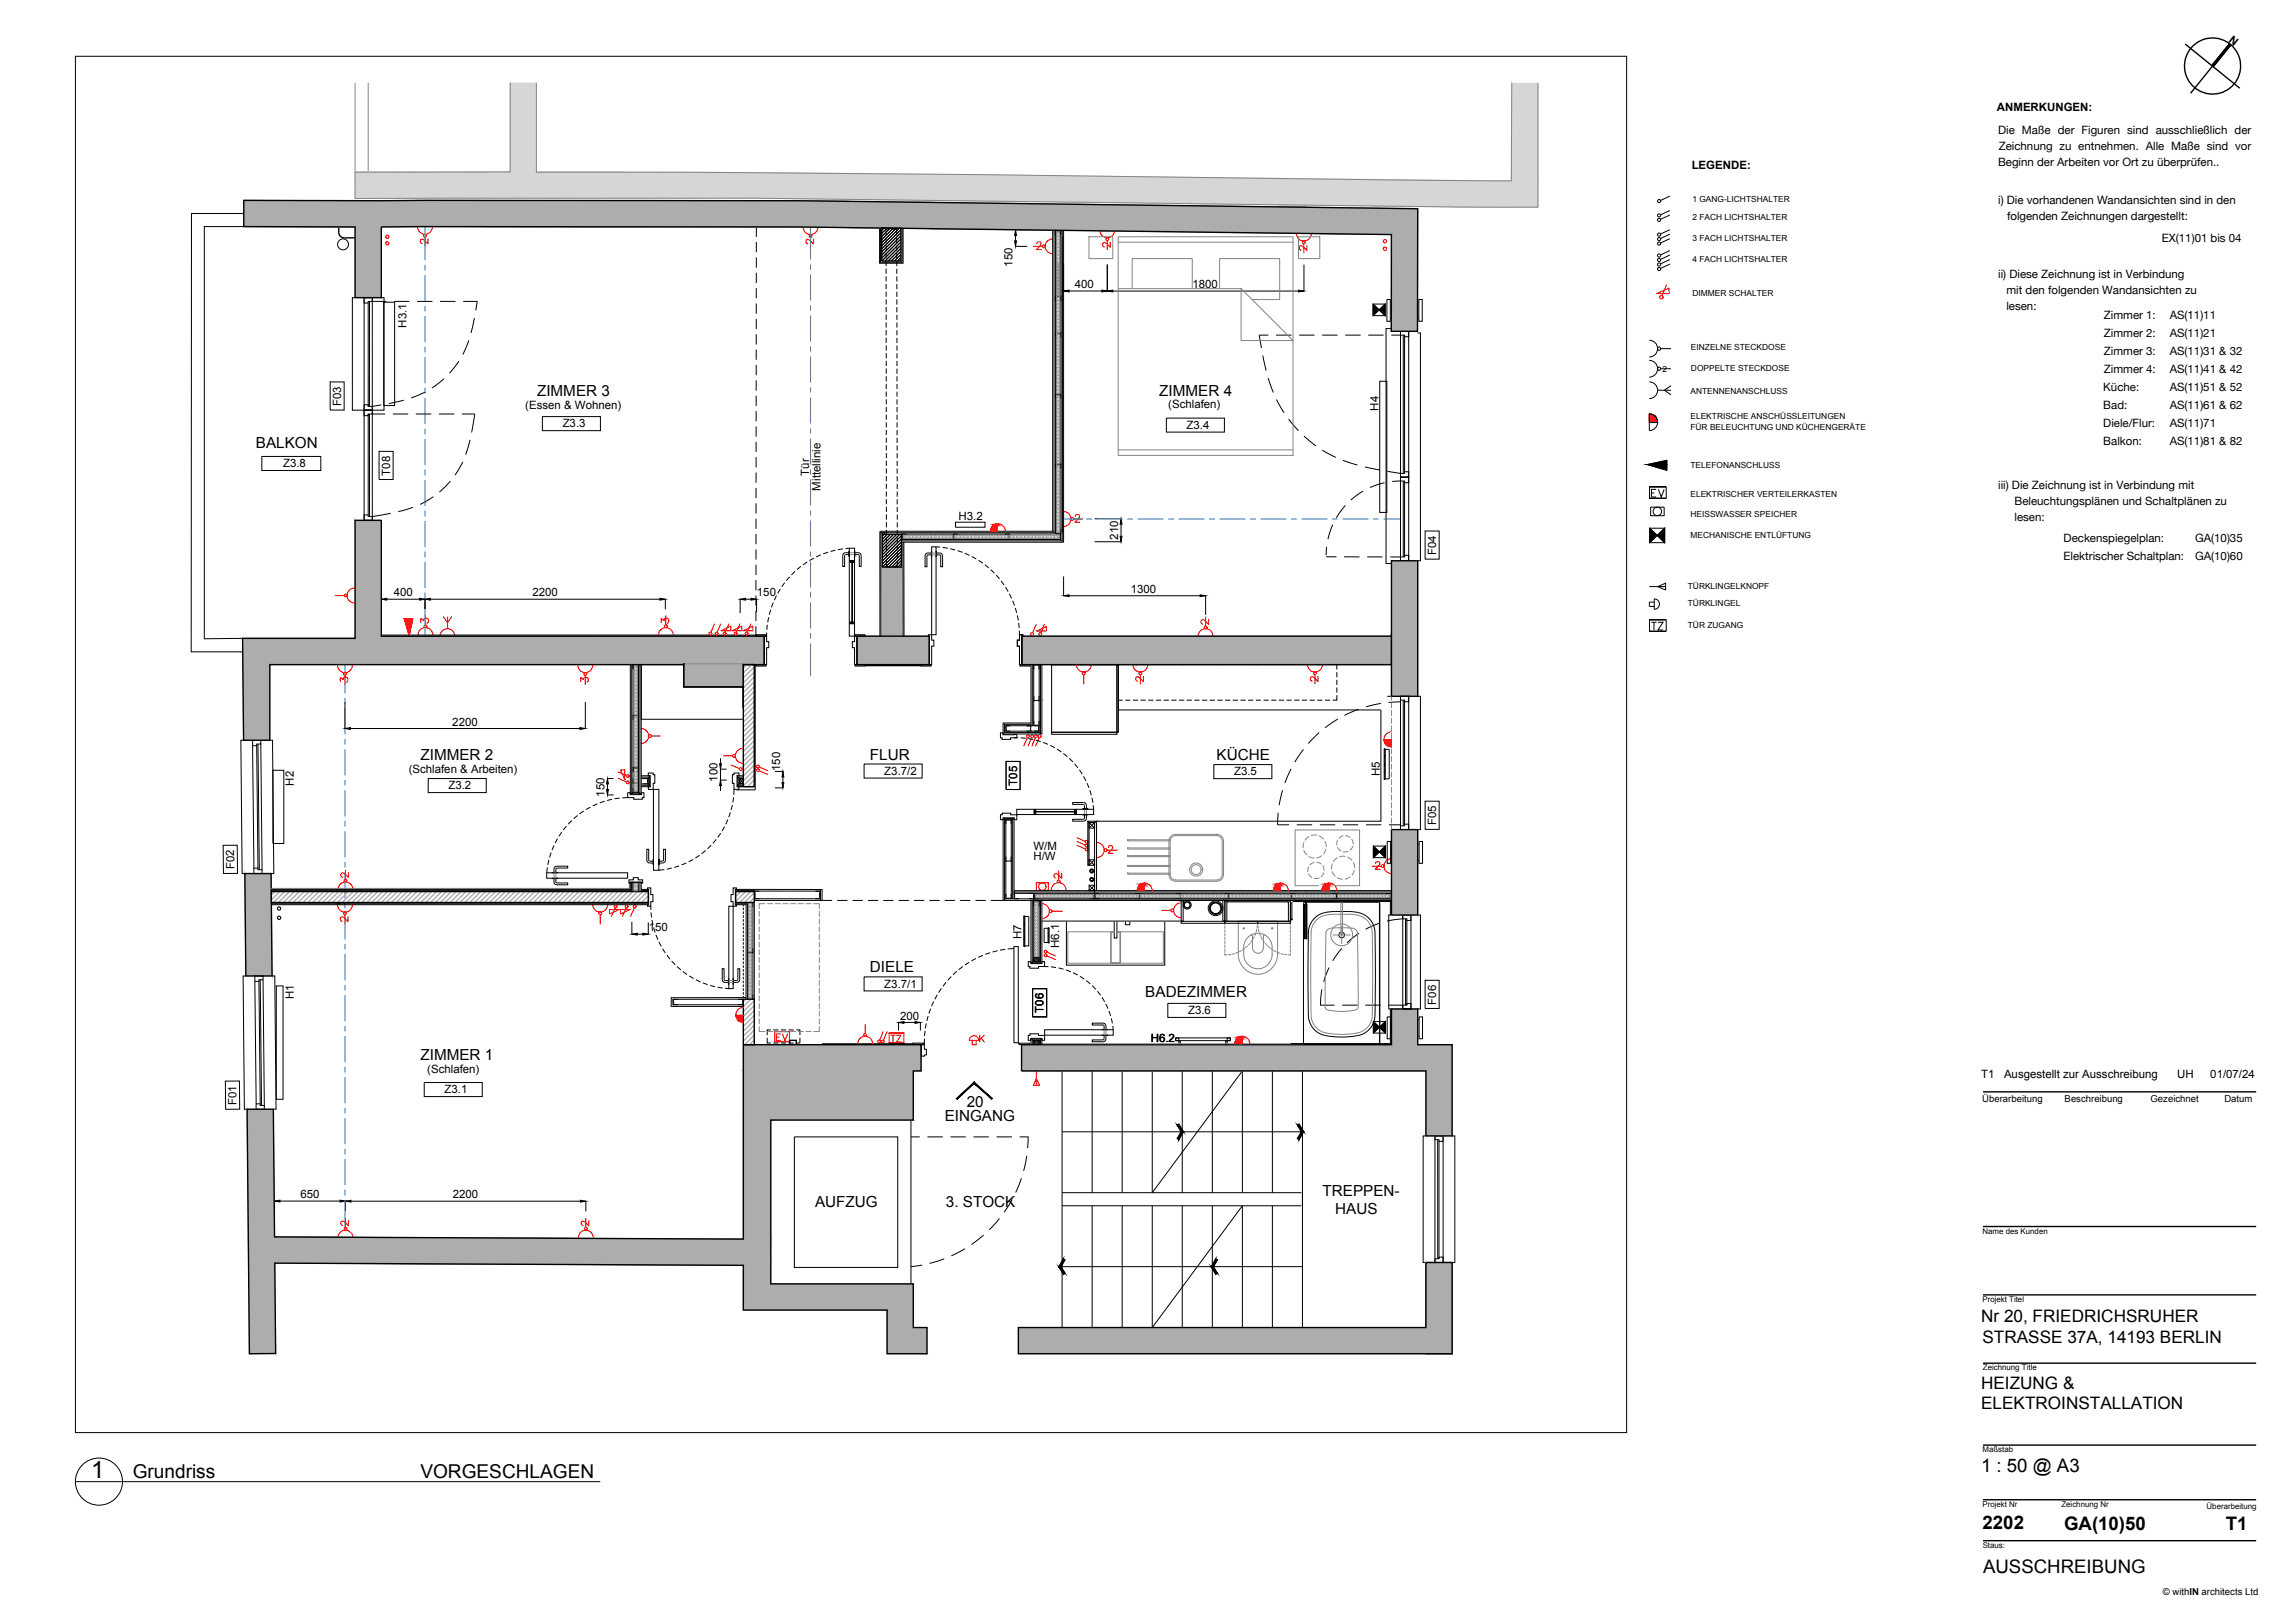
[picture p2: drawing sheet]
<svg xmlns="http://www.w3.org/2000/svg" width="420mm" height="297mm" viewBox="0 0 420 297" stroke-linecap="round" stroke-linejoin="round" font-family="sans-serif">
<defs><g id="words">
<g font-size="4.4">
<text x="301.6" y="92.1">EV</text>
<text x="301.6" y="116.4">TZ</text>
<text x="16.7" y="270.6">1</text>
</g>
<g font-size="4" fill="#f00">
<text x="76.2" y="45.9">2</text>
<text x="146.8" y="45.9">2</text>
<text x="201.1" y="46.6">2</text>
<text x="76.2" y="115.4">3</text>
<text x="120.3" y="115.4">3</text>
<text x="61.4" y="161.9">2</text>
<text x="61.4" y="170">2</text>
<text x="162.3" y="191.9">TZ</text>
</g>
<g font-size="4">
<text x="207.1" y="125.9">2</text>
<text x="239.2" y="125.9">2</text>
</g>
<text font-size="4" fill="#848484" x="141.1" y="191.6">EV</text>
<text font-size="3.5" fill="#848484" x="237.1" y="46.9">2</text>
<g font-size="3.5" fill="#f00">
<text x="219.1" y="115.4">2</text>
<text x="61.4" y="125.9">3</text>
<text x="105.5" y="125.9">3</text>
<text x="191.9" y="161.9">2</text>
<text x="61.4" y="225.4">2</text>
<text x="105.5" y="225.4">2</text>
</g>
<g font-size="3.5">
<text x="24.3" y="270.5">Grundriss</text>
<text x="77" y="270.5">VORGESCHLAGEN</text>
</g>
<g font-size="3.4">
<text x="362.7" y="269.4">1 : 50 @ A3</text>
<text x="363" y="279.9">2202</text>
<text x="377.9" y="280">GA(10)50</text>
<text x="407.5" y="280.1">T1</text>
<text x="363" y="287.9">AUSSCHREIBUNG</text>
</g>
<g font-size="3.1">
<text x="362.7" y="242">Nr 20, FRIEDRICHSRUHER</text>
<text x="362.9" y="245.8">STRASSE 37A, 14193 BERLIN</text>
<text x="362.7" y="254.2">HEIZUNG &amp;</text>
<text x="362.7" y="257.9">ELEKTROINSTALLATION</text>
</g>
<g font-size="2.8">
<text x="98.3" y="72.5">ZIMMER 3</text>
<text x="212.2" y="72.5">ZIMMER 4</text>
<text x="46.8" y="82.1">BALKON</text>
<text x="77" y="139.1">ZIMMER 2</text>
<text x="159.3" y="139">FLUR</text>
<text x="222.7" y="139.1">KÜCHE</text>
<text x="159.3" y="177.9">DIELE</text>
<text x="209.7" y="182.5">BADEZIMMER</text>
<text x="77" y="194">ZIMMER 1</text>
<text x="177" y="202.6">20</text>
<text x="172.9" y="205.2">EINGANG</text>
<text x="149.2" y="221">AUFZUG</text>
<text x="173.2" y="220.9">3. STOCK</text>
<text x="242.1" y="218.9">TREPPEN-</text>
<text x="244.4" y="222.3">HAUS</text>
</g>
<g font-size="2.1">
<text x="410" y="7.3" transform="rotate(-142 410 7.3)">N</text>
<text x="365.6" y="20.4">ANMERKUNGEN:</text>
<text x="365.8" y="24.5">Die Maße der Figuren sind ausschließlich der</text>
<text x="365.9" y="27.5">Zeichnung zu entnehmen. Alle Maße sind vor</text>
<text x="309.7" y="30.9">LEGENDE:</text>
<text x="365.8" y="30.4">Beginn der Arbeiten vor Ort zu überprüfen..</text>
<text x="365.8" y="37.3">i) Die vorhandenen Wandansichten sind in den</text>
<text x="367.4" y="40.2">folgenden Zeichnungen dargestellt:</text>
<text x="395.8" y="44.4">EX(11)01 bis 04</text>
<text x="185.4" y="48.8" transform="rotate(-90 185.4 48.8)">150</text>
<text x="196.8" y="52.7">400</text>
<text x="218.3" y="52.7">1800</text>
<text x="365.8" y="50.9">ii) Diese Zeichnung ist in Verbindung</text>
<text x="367.3" y="53.8">mit den folgenden Wandansichten zu</text>
<text x="74.4" y="60" transform="rotate(-90 74.4 60)">H3.1</text>
<text x="367.3" y="56.7">lesen:</text>
<text x="385.2" y="58.3">Zimmer 1:</text>
<text x="397.2" y="58.3">AS(11)11</text>
<text x="385.2" y="61.7">Zimmer 2:</text>
<text x="385.2" y="64.9">Zimmer 3:</text>
<text x="397.2" y="61.7">AS(11)21</text>
<text x="397.2" y="64.9">AS(11)31 &amp; 32</text>
<text x="385.1" y="71.5">Küche:</text>
<text x="385.2" y="68.2">Zimmer 4:</text>
<text x="397.2" y="68.2">AS(11)41 &amp; 42</text>
<text x="397.2" y="71.5">AS(11)51 &amp; 52</text>
<text x="62.5" y="74.3" transform="rotate(-90 62.5 74.3)">F03</text>
<text x="96.2" y="74.9">(Essen &amp; Wohnen)</text>
<text x="213.9" y="74.6">(Schlafen)</text>
<text x="252.4" y="75.2" transform="rotate(-90 252.4 75.2)">H4</text>
<text x="385.1" y="74.8">Bad:</text>
<text x="397.2" y="74.8">AS(11)61 &amp; 62</text>
<text x="103" y="78.2">Z3.3</text>
<text x="217.2" y="78.5">Z3.4</text>
<text x="385.1" y="78.2">Diele/Flur:</text>
<text x="385.1" y="81.5">Balkon:</text>
<text x="397.2" y="78.2">AS(11)71</text>
<text x="397.2" y="81.5">AS(11)81 &amp; 82</text>
<text x="51.8" y="85.5">Z3.8</text>
<text x="71.4" y="87" transform="rotate(-90 71.4 87)">T08</text>
<text x="148.1" y="87.1" transform="rotate(-90 148.1 87.1)">Tür</text>
<text x="150.2" y="89.8" transform="rotate(-90 150.2 89.8)">Mittellinie</text>
<text x="365.8" y="89.5">iii) Die Zeichnung ist in Verbindung mit</text>
<text x="175.5" y="95.1" transform="rotate(1 175.5 95.1)">H3.2</text>
<text x="368.8" y="92.4">Beleuchtungsplänen und Schaltplänen zu</text>
<text x="368.8" y="95.3">lesen:</text>
<text x="204.7" y="98.8" transform="rotate(-90 204.7 98.8)">210</text>
<text x="262.9" y="101.6" transform="rotate(-90 262.9 101.6)">F04</text>
<text x="377.8" y="99.2">Deckenspiegelplan:</text>
<text x="401.9" y="99.2">GA(10)35</text>
<text x="377.8" y="102.5">Elektrischer Schaltplan:</text>
<text x="401.9" y="102.5">GA(10)60</text>
<text x="72.1" y="109.1">400</text>
<text x="97.5" y="109.1">2200</text>
<text x="138.6" y="109.1">150</text>
<text x="207" y="108.5">1300</text>
<text x="82.8" y="132.8">2200</text>
<text x="53.8" y="143.8" transform="rotate(-90 53.8 143.8)">H2</text>
<text x="74.8" y="141.5">(Schlafen &amp; Arbeiten)</text>
<text x="131.4" y="143.1" transform="rotate(-90 131.4 143.1)">100</text>
<text x="142.8" y="141.1" transform="rotate(-90 142.8 141.1)">150</text>
<text x="161.9" y="141.8">Z3.7/2</text>
<text x="186.2" y="143.8" transform="rotate(-90 186.2 143.8)">T05</text>
<text x="225.9" y="141.9">Z3.5</text>
<text x="252.6" y="142.1" transform="rotate(-90 252.6 142.1)">H5</text>
<text x="82.1" y="144.5">Z3.2</text>
<text x="110.7" y="145.8" transform="rotate(-90 110.7 145.8)">150</text>
<text x="189.2" y="155.6">W/M</text>
<text x="262.9" y="151.1" transform="rotate(-90 262.9 151.1)">F05</text>
<text x="42.9" y="159.1" transform="rotate(-91 42.9 159.1)">F02</text>
<text x="189.2" y="157.4">H/W</text>
<text x="118.8" y="170.4">150</text>
<text x="187" y="171.8" transform="rotate(-90 187 171.8)">H7</text>
<text x="193.9" y="173.5" transform="rotate(-90 193.9 173.5)">H6.1</text>
<text x="53.8" y="182.9" transform="rotate(-90 53.8 182.9)">H1</text>
<text x="161.9" y="180.8">Z3.7/1</text>
<text x="191.1" y="185.4" transform="rotate(-90 191.1 185.4)">T06</text>
<text x="217.5" y="185.6">Z3.6</text>
<text x="262.9" y="183.8" transform="rotate(-90 262.9 183.8)">F06</text>
<text x="164.8" y="186.6">200</text>
<text x="210.7" y="190.7" transform="rotate(1 210.7 190.7)">H6.2</text>
<text x="78.2" y="196.4">(Schlafen)</text>
<text x="362.7" y="197.3">T1</text>
<text x="366.9" y="197.3">Ausgestellt zur Ausschreibung</text>
<text x="398.6" y="197.3">UH</text>
<text x="404.7" y="197.3">01/07/24</text>
<text x="43.3" y="202.3" transform="rotate(-91 43.3 202.3)">F01</text>
<text x="81.4" y="200.1">Z3.1</text>
<text x="55" y="219.3">650</text>
<text x="82.9" y="219.3">2200</text>
</g>
<g font-size="1.7">
<text x="362.9" y="201.7">Überarbeitung</text>
<text x="378" y="201.7">Beschreibung</text>
<text x="393.7" y="201.8">Gezeichnet</text>
<text x="407.2" y="201.7">Datum</text>
<text x="396" y="292">© withIN architects Ltd</text>
</g>
<g font-size="1.5">
<text x="309.9" y="36.9">1 GANG-LICHTSHALTER</text>
<text x="309.9" y="40.2">2 FACH LICHTSHALTER</text>
<text x="309.9" y="44.1">3 FACH LICHTSHALTER</text>
<text x="309.9" y="48">4 FACH LICHTSHALTER</text>
<text x="309.9" y="54.2">DIMMER SCHALTER</text>
<text x="309.6" y="64.1">EINZELNE STECKDOSE</text>
<text x="304.4" y="68.1">2</text>
<text x="309.6" y="68">DOPPELTE STECKDOSE</text>
<text x="309.5" y="72.1">ANTENNENANSCHLUSS</text>
<text x="309.5" y="76.7">ELEKTRISCHE ANSCHÜSSLEITUNGEN</text>
<text x="309.5" y="78.6">FÜR BELEUCHTUNG UND KÜCHENGERÄTE</text>
<text x="309.5" y="85.6">TELEFONANSCHLUSS</text>
<text x="309.5" y="94.5">HEISSWASSER SPEICHER</text>
<text x="309.5" y="90.9">ELEKTRISCHER VERTEILERKASTEN</text>
<text x="309.5" y="98.5">MECHANISCHE ENTLÜFTUNG</text>
<text x="309" y="107.8">TÜRKLINGELKNOPF</text>
<text x="309" y="110.9">TÜRKLINGEL</text>
<text x="309" y="114.9">TÜR ZUGANG</text>
</g>
<g font-size="1.4">
<text x="362.9" y="225.8">Name des Kunden</text>
<text x="362.9" y="238.3">Projekt Titel</text>
<text x="363" y="250.7">Zeichnung Title</text>
<text x="362.9" y="265.7">Maßstab</text>
<text x="362.9" y="275.9">Projekt Nr</text>
<text x="377.4" y="275.9">Zeichnung Nr</text>
<text x="404" y="276.1">Überarbeitung</text>
<text x="363" y="283.4">Staus:</text>
</g>
</g></defs>
<!-- layer: A-560 Services -->
<g fill="none" stroke="#f00" stroke-width=".2">
<path d="M189.2 45.1h1.7M189.8 44.6l.1-.3h.4l.2 .1 .1 .3-.9 1h1M192.7 43.7a1.36 1.36 0 0 0-1.3 1.4 1.36 1.36 0 0 0 1.3 1.3M237.3 42.7a1.36 1.36 0 0 0 1.4 1.4 1.36 1.36 0 0 0 1.4-1.4M303.4 53.7l2.1-1 .1 1zM305.1 52.2l-.8 1.9M181.3 97.2a1.36 1.36 0 0 1 1.4-1.3 1.36 1.36 0 0 1 1.3 1.3M182.6 95.9v1.3M194.7 93.6a1.36 1.36 0 0 1 1.4 1.4 1.36 1.36 0 0 1-1.4 1.3M196.6 95h1.7M196.8 94.5l.2-.3h.4l.2 .1v.3l-.8 1h.9M61.4 109h1.6"/>
<path d="M64.9 107.6a1.36 1.36 0 0 0-1.4 1.4 1.36 1.36 0 0 0 1.4 1.4M74 113.2h1.6l-.7 3.2zM80.6 116.4a1.36 1.36 0 0 1 1.3-1.3 1.36 1.36 0 0 1 1.4 1.3M81.2 112.9l.7 1.1 .8-1.1M81.9 112.9v2.2M130.8 114.2l-.7 1.5M131.9 114.2l-.6 1.5M132 115.4l1.8-.8v.8zM133.4 114.2l-.6 1.5M134.1 115.4l1.7-.8v.8zM135.4 114.2l-.6 1.5M136.1 115.4l1.7-.8 .1 .8z"/>
<path d="M137.5 114.2l-.7 1.5M189.7 114.3l-.6 1.5M189.8 115.5l1.8-.8v.8zM191.2 114.3l-.7 1.5M61.8 121.7a1.36 1.36 0 0 0 1.3 1.4 1.36 1.36 0 0 0 1.4-1.4M105.8 121.7a1.36 1.36 0 0 0 1.4 1.4 1.36 1.36 0 0 0 1.3-1.4M117.4 133.3a1.36 1.36 0 0 1 1.3 1.4 1.36 1.36 0 0 1-1.3 1.4M119.3 134.7h1.6M132.5 138.3h1.6M136 137a1.36 1.36 0 0 0-1.4 1.3 1.36 1.36 0 0 0 1.4 1.4M188.1 135l-.7 1.5M188.9 135l-.7 1.5"/>
<path d="M189.6 135l-.7 1.5M190.3 135l-.7 1.5M190.9 128.1h.1M197.1 121.6a1.36 1.36 0 0 0 1.3 1.4 1.36 1.36 0 0 0 1.4-1.4M198.4 123.5v1.7M253.4 135.4h1.3M254.7 133.9a1.36 1.36 0 0 0-1.3 1.4 1.36 1.36 0 0 0 1.3 1.4M113.2 141.3l1.5 .6M113.2 142.4l1.5 .7M113.6 140.9h.8v1.8zM133.9 140l1.5 .7M139 140.4l1.5 .6"/>
<path d="M139 141.1l1.5 .6M197.2 154.7l1.5 .7M197.2 154l1.5 .7M197.2 153.3l1.5 .7M200.8 154.2a1.36 1.36 0 0 1 1.4 1.4 1.36 1.36 0 0 1-1.4 1.3M202.7 155.6h1.8M202.9 155.1l.1-.3h.4l.2 .1 .1 .3-.9 1h1M251.2 158.5h1.7M251.8 158l.2-.2 .4-.1 .2 .1v.3l-.8 1h.9M253.4 158.5h.1M254.7 157.2a1.36 1.36 0 0 0-1.3 1.3 1.36 1.36 0 0 0 1.3 1.4M108.5 165.6a1.36 1.36 0 0 0 1.4 1.3 1.36 1.36 0 0 0 1.3-1.3"/>
<path d="M109.9 167.4v1.7M111.6 166.5h1.8l-1.8 .8zM112.6 166.2l-.6 1.5M113.6 166.5h1.8l-1.8 .8zM114.6 166.2l-.6 1.5M116.1 166.2l-.6 1.5M189.7 161.6h2.2v1.4h-2.2zM190.8 165.4a1.36 1.36 0 0 1 1.3 1.4 1.36 1.36 0 0 1-1.3 1.3M191.7 174.3l1.5 .6M191.7 175l1.5 .6M192.6 166.8h1.9M208.2 163a1.36 1.36 0 0 1 1.4-1.4 1.36 1.36 0 0 1 1.3 1.4"/>
<path d="M209.5 161.6v1.4M212.7 166.6h1.7M214.9 166.6h.1M216.2 165.3a1.36 1.36 0 0 0-1.3 1.3 1.36 1.36 0 0 0 1.3 1.4M233.1 163a1.36 1.36 0 0 1 1.4-1.4 1.36 1.36 0 0 1 1.4 1.4M234.4 161.6v1.4M242 163a1.36 1.36 0 0 1 1.4-1.4 1.36 1.36 0 0 1 1.3 1.4M243.3 161.6v1.4M134.7 185.8h1.4M136.1 184.4a1.36 1.36 0 0 0-1.4 1.3 1.36 1.36 0 0 0 1.4 1.4M157 191a1.36 1.36 0 0 1 1.4-1.3 1.36 1.36 0 0 1 1.3 1.3M158.4 187.5v1.6"/>
<path d="M177.7 189.8a.85 .85 0 0 1 1-.2 .85 .85 0 0 1 .5 .8h-1.7zM178 190.4v.8h.7v-.8M179.4 189.5v1.2M179.7 190l.5 .7M180.2 189.5l-.8 .8M189.7 197.4l.6 1.2h-1.1zM189.7 196v2.6M226.1 191a1.36 1.36 0 0 1 1.3-1.3 1.36 1.36 0 0 1 1.4 1.3M227.4 189.7v1.3"/>
<circle cx="70.9" cy="43.3" r=".3"/>
<circle cx="70.9" cy="44.5" r=".3"/>
<circle cx="191.1" cy="45.1" r=".26"/>
<circle cx="253.5" cy="45.5" r=".3"/>
<circle cx="253.6" cy="44.1" r=".3"/>
<circle cx="304.2" cy="54.4" r=".32"/>
<circle cx="196.3" cy="95" r=".26"/>
<circle cx="63.3" cy="109" r=".26"/>
<circle cx="130" cy="116" r=".26"/>
<circle cx="131.2" cy="116" r=".26"/>
<circle cx="132.7" cy="116" r=".26"/>
<circle cx="134.7" cy="116" r=".26"/>
<circle cx="136.7" cy="116" r=".26"/>
<circle cx="189" cy="116" r=".26"/>
<circle cx="190.4" cy="116" r=".26"/>
<circle cx="119" cy="134.7" r=".26"/>
<circle cx="134.4" cy="138.3" r=".26"/>
<circle cx="188.2" cy="134.7" r=".26"/>
<circle cx="189" cy="134.7" r=".26"/>
<circle cx="189.7" cy="134.7" r=".26"/>
<circle cx="190.4" cy="134.7" r=".26"/>
<circle cx="198.4" cy="123.2" r=".26"/>
<circle cx="114.9" cy="142" r=".26"/>
<circle cx="114.9" cy="143.2" r=".26"/>
<circle cx="135.6" cy="140.8" r=".26"/>
<circle cx="138.8" cy="141" r=".26"/>
<circle cx="138.8" cy="140.3" r=".26"/>
<circle cx="198.9" cy="155.5" r=".26"/>
<circle cx="198.9" cy="154.1" r=".26"/>
<circle cx="198.9" cy="154.8" r=".26"/>
<circle cx="202.4" cy="155.6" r=".26"/>
<circle cx="253.1" cy="158.5" r=".26"/>
<circle cx="109.9" cy="167.2" r=".26"/>
<circle cx="112.7" cy="165.9" r=".26"/>
<circle cx="114.7" cy="165.9" r=".26"/>
<circle cx="116.2" cy="165.9" r=".26"/>
<circle cx="190.8" cy="162.3" r=".69"/>
<circle cx="191.4" cy="174.2" r=".26"/>
<circle cx="191.4" cy="174.9" r=".26"/>
<circle cx="192.4" cy="166.8" r=".26"/>
<circle cx="214.6" cy="166.6" r=".26"/>
<circle cx="158.4" cy="189.4" r=".26"/>
<circle cx="160.9" cy="190.6" r=".26"/>
</g>
<g fill="none" stroke="#000" stroke-width=".18">
<path d="M305.7 35.9l-1.7 .8M305.7 38.5l-1.7 .8M305.7 39.4l-1.7 .7M251.4 55.7l2.2 2.1v-2.1l-2.2 2.1M251.4 55.7h2.2M251.4 57.8h2.2M251.4 55.7v2.1M253.9 54.8h.6v4h-.6zM254.5 55.3h5.3M254.5 58.3h5.3M259.8 54.8h.6v4h-.6zM305.7 42l-1.7 .8"/>
<path d="M305.7 42.9l-1.7 .7M305.7 43.7l-1.7 .8M305.7 45.9l-1.7 .8M305.7 46.7l-1.7 .8M305.7 47.5l-1.7 .8M305.7 48.3l-1.7 .8M301.9 62.3a1.53 1.53 0 0 1 1.6 1.5 1.53 1.53 0 0 1-1.6 1.5M301.9 66a1.53 1.53 0 0 1 1.6 1.5 1.53 1.53 0 0 1-1.6 1.5M301.9 69.9a1.53 1.53 0 0 1 1.6 1.5 1.53 1.53 0 0 1-1.6 1.6M301.9 75.7a1.53 1.53 0 0 1 1.6 1.6 1.53 1.53 0 0 1-1.6 1.5zM301.9 77.3h1.6M303.4 63.8h.1"/>
<path d="M303.5 71.4h2.4M304 63.8h1.9M305.9 67.5h-1.9M305.9 70.6l-1.2 .8 1.2 .9M301.6 85l3.6-.7v1.8zM302 96.7l2.8 2.6v-2.6l-2.8 2.6M302 96.7h2.8M302 99.3h2.8M302 96.7v2.6M302.2 92.8v1.6h2.5v-1.6M302 107.4h2.9M302.9 109.6a.96 .96 0 0 1 .9 1 .96 .96 0 0 1-.9 .9z"/>
<path d="M302.9 110.2h-.9v.8h.9M303.5 107.4l1.4-.7v1.3zM253.5 137.1v-.1l.1 .1M253.5 138.3v.2M253.5 139.7v.2M253.6 138.3v.2M253.6 139.7v.2M253.6 137.1h.7v5.5h-.7M251.4 154.8l2.2 2.2v-2.2l-2.2 2.2M251.4 154.8v2.2M251.4 154.8h2.2M251.4 157h2.2"/>
<path d="M253.5 142.6h.1M253.5 141.1v.2M253.6 141.1v.2M254 154h.6v4h-.6zM254.6 154.5h5.2M254.6 157.5h5.2M259.8 154h.6v4h-.6zM251.4 187l2.2 2.1v-2.1l-2.2 2.1M251.4 187h2.2M251.4 189.1h2.2M251.4 187v2.1M254 186.1h.6v4h-.6z"/>
<path d="M254.6 186.6h5.2M254.6 189.6h5.2M259.8 186.1h.6v4h-.6z"/>
<circle cx="303.7" cy="36.8" r=".29"/>
<circle cx="303.7" cy="39.4" r=".29"/>
<circle cx="62.8" cy="44.7" r="1"/>
<circle cx="303.7" cy="43.8" r=".29"/>
<circle cx="303.7" cy="44.6" r=".29"/>
<circle cx="303.7" cy="47.6" r=".29"/>
<circle cx="303.7" cy="48.4" r=".29"/>
<circle cx="303.7" cy="46.8" r=".29"/>
<circle cx="303.7" cy="49.2" r=".29"/>
<circle cx="303.7" cy="42.9" r=".29"/>
<circle cx="303.7" cy="40.2" r=".29"/>
<circle cx="303.7" cy="63.8" r=".29"/>
<circle cx="303.7" cy="67.5" r=".29"/>
<circle cx="303.4" cy="93.6" r=".78"/>
<circle cx="51.1" cy="166.3" r=".3"/>
<circle cx="51.1" cy="168" r=".3"/>
<circle cx="217.3" cy="165.6" r=".75"/>
<circle cx="222.5" cy="166.2" r="1.35"/>
</g>
<g fill="#f00" stroke="#f00" stroke-width=".18">
<path d="M74 113.2h1.6l-.7 3.2z"/>
<path d="M134.7 185.8h1.4z"/>
<path d="M135.6 187l.5 .1z"/>
<path d="M209.3 161.7l.2-.1z"/>
<path d="M208.2 162.8h1.3v.2z"/>
<path d="M234.2 161.7l.2-.1z"/>
<path d="M233.2 162.8h1.2v.2z"/>
<path d="M243.1 161.7l.2-.1z"/>
<path d="M242 162.8h1.3v.2z"/>
<path d="M182.4 95.9h.2z"/>
<path d="M181.4 97h1.2v.2z"/>
<path d="M253.4 135.4h1.3z"/>
<path d="M254.3 136.6l.4 .1z"/>
<path d="M227.1 189.7h.3z"/>
<path d="M226.1 190.8h1.3v.2z"/>
<path d="M134.7 185.8l1.4 .2v-.2zM134.7 185.8l1.4 .2h-1.3z"/>
<path d="M134.8 186l1.3 .3v-.3zM134.8 186l1.3 .3h-1.3z"/>
<path d="M134.8 186.3l1.3 .2v-.2zM134.8 186.3l1.3 .2h-1.2z"/>
<path d="M134.9 186.5l1.2 .2v-.2zM134.9 186.5l1.2 .2h-1z"/>
<path d="M135.1 186.7l1 .1v-.1zM135.1 186.7l1 .1h-.9z"/>
<path d="M135.2 186.8l.9 .1v-.1zM135.2 186.8l.9 .1h-.7z"/>
<path d="M135.4 186.9l.7 .1v-.1zM135.4 186.9l.7 .1z"/>
<path d="M135.6 187l.5 .1zM135.9 187.1h.2z"/>
<path d="M209.3 161.7h.2zM209.1 161.7h.4z"/>
<path d="M209.1 161.7l.4 .1v-.1zM208.9 161.8l.2-.1 .4 .1z"/>
<path d="M208.9 161.8l.6 .2v-.2zM208.7 162l.2-.2 .6 .2z"/>
<path d="M208.7 162l.8 .2v-.2zM208.7 162l.8 .2h-1z"/>
<path d="M208.5 162.2l1 .1v-.1zM208.5 162.2l1 .1h-1.1z"/>
<path d="M208.4 162.3l1.1 .3v-.3zM208.4 162.3l1.1 .3h-1.2z"/>
<path d="M208.3 162.6l1.2 .2v-.2zM208.3 162.6l1.2 .2h-1.3z"/>
<path d="M208.2 163h1.3zM208.2 162.8l1.3 .2h-1.3z"/>
<path d="M234.2 161.7h.2zM234 161.7h.4z"/>
<path d="M234 161.7l.4 .1v-.1zM233.8 161.8l.2-.1 .4 .1z"/>
<path d="M233.8 161.8l.6 .2v-.2zM233.6 162l.2-.2 .6 .2z"/>
<path d="M233.6 162l.8 .2v-.2zM233.6 162l.8 .2h-1z"/>
<path d="M233.4 162.2l1 .1v-.1zM233.4 162.2l1 .1h-1.1z"/>
<path d="M233.3 162.3l1.1 .3v-.3zM233.3 162.3l1.1 .3h-1.2z"/>
<path d="M233.2 162.6l1.2 .2v-.2zM233.2 162.6l1.2 .2h-1.2z"/>
<path d="M233.1 163h1.3zM233.2 162.8l1.2 .2h-1.3z"/>
<path d="M243.1 161.7h.2zM242.9 161.7h.4z"/>
<path d="M242.9 161.7l.4 .1v-.1zM242.7 161.8l.2-.1 .4 .1z"/>
<path d="M242.7 161.8l.6 .2v-.2zM242.5 162l.2-.2 .6 .2z"/>
<path d="M242.5 162l.8 .2v-.2zM242.5 162l.8 .2h-1z"/>
<path d="M242.3 162.2l1 .1v-.1zM242.3 162.2l1 .1h-1.1z"/>
<path d="M242.2 162.3l1.1 .3v-.3zM242.2 162.3l1.1 .3h-1.2z"/>
<path d="M242.1 162.6l1.2 .2v-.2zM242.1 162.6l1.2 .2h-1.3z"/>
<path d="M242 163h1.3zM242 162.8l1.3 .2h-1.3z"/>
<path d="M182.4 95.9l.2 .1zM182.2 96h.4z"/>
<path d="M182.2 96l.4 .1v-.1zM182 96.1l.2-.1 .4 .1z"/>
<path d="M182 96.1l.6 .1v-.1zM181.8 96.2l.2-.1 .6 .1z"/>
<path d="M181.8 96.2l.8 .2v-.2zM181.8 96.2l.8 .2h-1z"/>
<path d="M181.6 96.4l1 .2v-.2zM181.6 96.4l1 .2h-1.1z"/>
<path d="M181.5 96.6l1.1 .2v-.2zM181.5 96.6l1.1 .2h-1.2z"/>
<path d="M181.4 96.8l1.2 .2v-.2zM181.4 96.8l1.2 .2h-1.2z"/>
<path d="M181.3 97.2h1.3zM181.4 97l1.2 .2h-1.3z"/>
<path d="M253.4 135.4l1.3 .2v-.2zM253.4 135.4l1.3 .2h-1.3z"/>
<path d="M253.4 135.6l1.3 .2v-.2zM253.4 135.6l1.3 .2h-1.2z"/>
<path d="M253.5 135.8l1.2 .2v-.2zM253.5 135.8l1.2 .2h-1.1z"/>
<path d="M253.6 136l1.1 .2v-.2zM253.6 136l1.1 .2h-1z"/>
<path d="M253.7 136.2l1 .2v-.2zM253.7 136.2l1 .2h-.8z"/>
<path d="M253.9 136.4l.8 .1v-.1zM253.9 136.4l.8 .1h-.6z"/>
<path d="M254.1 136.5l.6 .1zM254.1 136.5l.6 .1z"/>
<path d="M254.3 136.6l.4 .1zM254.5 136.7h.2z"/>
<path d="M227.1 189.7l.3 .1zM226.9 189.8h.5z"/>
<path d="M226.9 189.8l.5 .1v-.1zM226.7 189.9l.2-.1 .5 .1z"/>
<path d="M226.7 189.9l.7 .1v-.1zM226.5 190l.2-.1 .7 .1z"/>
<path d="M226.5 190l.9 .2v-.2zM226.5 190l.9 .2h-1z"/>
<path d="M226.4 190.2l1 .2v-.2zM226.4 190.2l1 .2h-1.1z"/>
<path d="M226.3 190.4l1.1 .2v-.2zM226.3 190.4l1.1 .2h-1.2z"/>
<path d="M226.2 190.6l1.2 .2v-.2zM226.2 190.6l1.2 .2h-1.3z"/>
<path d="M226.1 191h1.3zM226.1 190.8l1.3 .2h-1.3z"/>
</g>
<!-- layer: A-Dimensions -->
<g fill="none" stroke="#000" stroke-width=".18">
<path d="M185.9 42.1h2.3M185.9 45.1h2.2M185.9 43.1v1M194.7 48.4v4.9M195.7 53.3h6M202.7 48.4v4.9M203.7 53.3h34M238.7 48.4v4.9M200.4 99.1h4.9M200.4 94.9h4.9M205.2 96v2.2M69.8 109.6v1.9"/>
<path d="M70.8 109.7h6M77.8 109.6v1.9M78.8 109.7h42M121.8 109.6v1.9M135.5 109.6v2.6M136.5 109.7h1M138.5 109.6v2.4M194.7 105.5v3.6M195.7 109h24M220.7 109v3.5M63.2 128.5v4.9M64.2 133.3h42"/>
<path d="M107.2 128.5v4.9M131.9 138.8v1M111.2 145.5h1.2M111.2 142.5h1.1M111.2 143.5v1M131.9 142.8h1.1M131.9 140.8h1.1M131.9 140.8v2M131.9 143.8v1M141.9 141.2h1.5M141.9 144.2h1.5M143.3 142.2v1"/>
<path d="M115.7 168.7v2.3M116.7 171h1M118.7 168.8v2.2M164.5 187.1v1.5M165.5 187.1h2M168.5 187.1v1.5M50.3 219.8v1.8M51.3 219.8h11M63.2 219.8v1.9M64.3 219.8h41.9M107.3 219.8v1.9"/>
<circle cx="18.1" cy="271.2" r="4.3"/>
</g>
<g fill="#000" stroke="#000" stroke-width=".18">
<path d="M185.9 42.1l.2 1h-.3zM185.8 44.1h.3l-.2 1zM194.7 53.3l1-.2v.3zM201.7 53.1l1 .2-1 .1zM202.7 53.3l1-.2v.3zM237.7 53.1l1 .2-1 .1zM205.1 98.2h.3l-.2 .9zM205.2 94.9l.2 1.1h-.3zM69.8 109.7l1-.2v.3zM76.8 109.5l1 .2-1 .1zM77.8 109.7l1-.2v.3zM120.8 109.5l1 .2-1 .1z"/>
<path d="M135.5 109.7l1-.2v.3zM137.5 109.5l1 .2-1 .1zM194.7 109l1-.1v.3zM219.7 108.9l1 .1-1 .2zM63.2 133.3l1-.1v.3zM106.2 133.2l1 .1-1 .2zM131.7 139.8h.4l-.2 1zM111.1 144.5h.3l-.2 1zM111.2 142.5l.2 1h-.3zM131.9 142.8l.2 1h-.4zM143.3 141.2l.2 1h-.3zM143.2 143.2h.3l-.2 1z"/>
<path d="M115.7 171l1-.2v.3zM117.7 170.8l1 .2-1 .1zM164.5 187.1l1-.1v.3zM167.5 187l1 .1-1 .2zM50.3 219.8l1-.1v.3zM62.3 219.7l.9 .1-.9 .2zM63.2 219.8l1.1-.1v.3zM106.2 219.7l1.1 .1-1.1 .2z"/>
</g>
<!-- layer: A-Text-00 Dimension -->
<g fill="none" stroke="#007fff" stroke-width=".18">
<path d="M77.8 41.5v6.1M77.8 48.5v.9M77.8 50.4v4.7M77.8 56v1M77.8 57.9v4.7M148.4 41.6v5.9M148.4 48.4v1M148.4 50.3v4.7M148.4 55.9v.9M148.4 57.8v4.7M77.8 63.5v1M77.8 65.4v4.7"/>
<path d="M77.8 71v.9M77.8 72.9v4.7M77.8 78.5v1M148.4 63.4v1M148.4 65.3v4.7M148.4 70.9v1M148.4 72.8v4.7M148.4 78.4v.9M77.8 80.4v4.7M77.8 86v1M77.8 87.9v4.7M77.8 93.5v.9"/>
<path d="M77.8 95.4v4.7M148.4 80.3v4.7M148.4 85.9v1M148.4 87.8v4.7M148.4 93.4v1M148.4 95.3v4.7M194.9 95h3.1M198.9 95h1M200.8 95h4.7M206.4 95h1M208.3 95h4.7M213.9 95h1"/>
<path d="M215.8 95h4.7M221.4 95h1M223.3 95h4.7M228.9 95h1M230.8 95h4.7M236.4 95h1M238.3 95h4.7M243.9 95h1M245.8 95h4.7M251.4 95h1M253.3 95h3.1M77.8 101v1"/>
<path d="M77.8 102.9v4.7M77.8 108.5v1M77.8 110.4v6M148.4 100.9v.9M148.4 102.8v4.7M148.4 108.4v1M148.4 110.3v4.7M148.4 115.9v1M148.4 117.8v5.9M63.2 121.6v5.3M63.2 127.8v.9M63.2 129.7v4.7"/>
<path d="M63.2 135.3v.9M63.2 137.2v4.7M63.2 142.8v.9M63.2 144.7v4.7M63.2 150.3v.9M63.2 152.2v4.7M63.2 159.7v4.7M63.2 165.3v.9M63.2 167.2v4.7M63.2 172.8v.9M63.2 174.7v4.7M63.2 180.3v.9"/>
<path d="M63.2 182.2v4.7M63.2 187.8v.9M63.2 189.7v4.7M63.2 195.3v.9M63.2 197.2v4.7M63.2 202.8v.9M63.2 204.7v4.7M63.2 210.3v.9M63.2 212.2v4.7M63.2 217.8v.9M63.2 219.7v5.2"/>
</g>
<!-- layer: A-560 Services -->
<g fill="none" stroke="#000" stroke-width=".25">
<circle cx="199.9" cy="159.4" r=".3"/>
<circle cx="199.9" cy="161" r=".3"/>
<circle cx="217.3" cy="165.6" r=".55"/>
<circle cx="222.5" cy="166.2" r="1.1"/>
<circle cx="222.5" cy="166.2" r="1"/>
</g>
<g fill="#000" stroke="#000" stroke-width=".18">
<path d="M251.4 55.7l1.1 1h-1.1zM251.4 56.7h1.1l-1.1 1.1zM252.5 56.7h1.1v1.1zM252.5 56.7l1.1-1v1zM302 96.7l1.4 1.3h-1.4zM302 98h1.4l-1.4 1.3zM303.4 98h1.4v1.3zM303.4 98l1.4-1.3v1.3zM251.4 154.8l1.1 1.1h-1.1zM251.4 155.9h1.1l-1.1 1.1zM252.5 155.9h1.1v1.1zM252.5 155.9l1.1-1.1v1.1z"/>
<path d="M251.4 187l1.1 1h-1.1zM251.4 188h1.1l-1.1 1.1zM252.5 188h1.1v1.1zM252.5 188l1.1-1v1z"/>
<path d="M301.6 85l3.6-.7v.7zM301.6 85l3.6 1.1v-1.1z"/>
</g>
<!-- layer: A-310 Windows -->
<g fill="none" stroke="#000" stroke-width=".18">
<path d="M65 54.5h-.5v20.6h2.1M66.7 54.5h1.5v20.6h-1.5zM66.7 54.5h1.5v.7h-.8v.3h-.7zM67.4 55.5v18.9M67.7 55.2l-.1 19.2M68.2 55.2h2.5M69.8 54.5h.5v20.6h-2.1v20.1h-1.5v-20.1h1.5M72.1 55.2h2.8M76.4 55.2h2.8M80.6 55.2h2.8M84.8 55.2h2.6l-.3 1.6M86.9 58.2l-.7 2.7"/>
<path d="M66.7 74.1h.7v.3h.8v.7h-1.5zM66.7 75.1h1.5v.7h-.8v.3h-.7zM67.4 75.8v18.4M67.6 75.8l.1 18.7M68.2 75.8h2.3M69.8 74.1l-1.6 .3M71.9 75.8h2.8M73.9 73.2l-2.7 .7M76.1 75.8h2.8M77.9 71.7l-2.6 1.1M80.4 75.8h2.8M81.3 69.3l-2.2 1.7"/>
<path d="M84 66.1l-1.7 2.2M84.6 75.8h2.3l-.6 3.4M85.8 62.3l-1.1 2.6M231.2 65.1l.6 2.7M232.2 69.2l.9 2.6M232.2 61.3h-1.7l.4 2.4M233.6 61.3h2.8M233.7 73.1l1.4 2.4M235.9 76.7l1.8 2.1M237.8 61.3h2.8M238.7 79.8l2.2 1.8M242.1 61.3h2.8"/>
<path d="M246.3 61.3h2.8M250.5 61.3h2.8M254.7 60.1h-1v43h1M254.7 61.3h1.7M256.4 60.6h1.5v1h-.8v-.3h-.7zM256.4 60.6h1.5v26.7h-1.5zM256.9 61.3v25.3M257.1 61.3v25M259.5 60.9h.5v41.7h-.5M66.7 94.2h.7v.3h.8v.7h-1.5zM71.5 94l-3.3 .5M75.6 92.9l-2.7 .7"/>
<path d="M79.3 90.9l-2.4 1.4M82.4 88.1l-2 1.9M84.7 84.5l-1.4 2.4M86 80.5l-.7 2.7M242.1 82.4l2.5 1.3M244 96l-.9 2.7M245.9 84.2l2.6 .9M246.3 92.5l-1.7 2.3M249.6 89.9l-2.3 1.6M249.9 85.5l2.7 .5M253.5 88.4l-2.7 .8M254 86.3l2.4 .3"/>
<path d="M256.4 87.3h1.5v15.3h-1.5zM256.4 87.3h1.5v1h-.8v-.3h-.7zM256.4 86.6h.7v-.3h.8v1h-1.5zM256.4 88l-1.5 .1M256.9 88v13.9M257.1 88.3v13.6M242.8 101.9h1.9M242.9 100.1l-.1 1.5M246.1 101.9h2.8M250.3 101.9h2.8M254.5 101.9h1.9M256.4 101.9h.7v-.3h.8v1h-1.5z"/>
<path d="M44.6 135.5h-.5l.2 24.4h.5M46.2 135.5h1.5v.7h-.7v.3h-.8zM46.2 136.5l.3 22.4M47 136.5l.2 22.4M47.2 136.2l.3 23M47.7 136.2l.3 23M49.4 135.5h.5l.2 24.4h-.5M238.6 137.2l-1.6 2.3M241.5 134.1l-2 2M244.9 131.6l-2.3 1.6M248.7 129.8l-2.5 1.1M252.8 128.7l-2.7 .7"/>
<path d="M256.4 127.4h1.5v24.4h-1.5zM256.4 127.4h1.5v1h-.8v-.3h-.7zM256.4 128.5l-2.2 .1M256.9 128.1v23M257.1 128.4v22.7M259.5 127.4h.5v24.4h-.5M46.5 158.9h.7v.3h.8v.7h-1.5zM234 148.8l-.1 2.2h2.1M234.8 144.6l-.6 2.8M236.4 140.7l-1.2 2.6M237.4 151h2.8M241.6 151h2.8"/>
<path d="M245.9 151h2.8M250.1 151h2.8M254.3 151h2.1M256.4 151.1h.7v-.3h.8v1h-1.5zM45 178.6h-.5l.2 24.4h.5M46.7 178.6h1.5v.7h-.8v.3h-.7zM46.7 179.6l.2 22.4M47.4 179.6l.2 22.4M47.6 179.3l.3 23M48.2 179.3l.2 23M49.8 178.6h.5l.2 24.4h-.5M243.3 177.1l-1 2.6"/>
<path d="M245.6 173.6l-1.6 2.2M248.8 170.8l-2.2 1.8M252.6 169l-2.6 1.1M254.7 167.5h-.5v17.2h.5M256.8 168.2l-2.9 .4M256.8 167.5h1.5v17.2h-1.5zM256.8 167.5h1.5v1h-.7v-.3h-.8zM257.3 168.2v15.8M257.6 168.5v15.5M259.5 167.5h.5v17.2h-.5M241.7 184h2.6M242 181.1l-.3 2.9"/>
<path d="M245.7 184h2.8M250 184h2.8M254.2 184h2.6M256.8 184h.8v-.3h.7v1h-1.5zM46.9 202h.7v.3h.8v.7h-1.5zM166.8 208.1h1.6M169.8 208.1h2.8M174 208.1h2.8M178.2 208.1h2.8M182.4 208.1h2.9M185.3 219.5l-1.5 2.4M186.7 208.1h1.6"/>
<path d="M187 215.6l-1 2.6M188 211.5l-.6 2.8M188.2 208.1l-.1 2M261.1 207.9h-.6v23.2h.6M262.7 207.9h1.5v23.2h-1.5zM262.7 207.9h1.5v1h-.8v-.3h-.7zM263.2 208.6v21.8M263.4 208.9v21.5M265.8 207.9h.5v23.2h-.5M168.8 231.5l-2 .3M172.9 230.4l-2.7 .8M176.7 228.5l-2.5 1.3"/>
<path d="M180.1 226l-2.3 1.8M183 223l-1.9 2.1M262.7 230.4h.7v-.3h.8v1h-1.5z"/>
</g>
<!-- layer: A-240 Stair -->
<g fill="none" stroke="#000" stroke-width=".18">
<path d="M194.4 196v47M199.9 196v22.3M205.4 196v22.3M211 196v22.3l16.4-22.3v22.3M216.4 196v22.3M221.9 196v22.3M232.9 196v22.3M238.4 196v47M145.4 208.1h19v23.9h-19zM166.8 205v30M194.4 218.3h43.8M194.4 207.1h44"/>
<path d="M194 231.8h44.4M194.4 220.7h43.8M199.9 220.7v22.3M205.4 220.7v22.3M211 220.7v22.3l16.4-22.3v22.3M216.4 220.7v22.3M221.9 220.7v22.3M232.9 220.7v22.3"/>
</g>
<!-- layer: A-210 Ext walls -->
<path d="M44.6 36.7h101.3l113.6 1.5v22.4h-4.8v-17.7l-108.8-1.4h-76.1v13h-4.8v-13h-20.4zM62 41.5v1a1 1 0 0 0 1 1h2M65 95.2h4.8v21.2h70.1v5.2h-90.5v13.9h-4.8l-.2-18.7h20.6zM254.7 102.6h4.8v24.8h-4.8zM44.8 159.9h4.8l.2 18.7h-4.8zM254.7 151.8h4.8v15.7h-4.8zM187 191.2h67.7v-6.5h4.8v6.5h6.3v16.7h-4.7v-11.9h-74.1zM45.2 203h4.8l.3 23.4 85.8 .4v-35.6h32.5v4.8h-1.4v9h-26.1v30h26.1v8h2.5v4.8h-7.3v-8h-26.3v-8.2l-85.8-.4 .2 16.5-4.8 .1zM261.1 231.1h4.7v16.7h-4.7zM186.4 243h74.7v-11.9h4.7v16.7h-79.4z" fill="none" stroke="#000" stroke-width=".25"/>
<!-- layer: A-Text-00 - Rooms -->
<path d="M254.7 187.4v2.6" fill="none" stroke="#000" stroke-width=".18"/>
<!-- layer: A-210 Wall Hatch -->
<g fill="#adadad" stroke="#adadad" stroke-width=".18">
<path d="M69.8 116.4h70.1z"/>
<path d="M167.2 196h1.4z"/>
<path d="M45.7 247.7h4.8z"/>
<path d="M187 196h74.1z"/>
<path d="M44.6 36.7h.4z"/>
<path d="M76.2 36.7h11.9z"/>
<path d="M187.1 116.4l67.6 5.2v-5.2zM187.1 116.4l67.6 5.2h-67.6z"/>
<path d="M156.9 116.4l13.2 5.2v-5.2zM156.9 116.4l13.2 5.2h-13.2z"/>
<path d="M161.5 103.8l3.6 12.6v-12.6zM161.5 103.8l3.6 12.6h-3.6z"/>
<path d="M254.7 102.6l4.8 24.8v-24.8zM254.7 102.6l4.8 24.8h-4.8z"/>
<path d="M261.1 231.1l4.7 11.9v-11.9zM261.1 231.1l4.7 11.9h-4.7z"/>
<path d="M186.4 243l79.4 4.8v-4.8zM186.4 243l79.4 4.8h-79.4z"/>
<path d="M44.8 159.9l5 18.7-.2-18.7zM44.8 159.9l5 18.7h-4.8z"/>
<path d="M65 95.2l4.8 21.2v-21.2zM65 95.2l4.8 21.2h-4.8z"/>
<path d="M65 116.4l74.9 .4v-.4zM65 116.4l74.9 .4h-74.9z"/>
<path d="M44.4 116.8h20.6zM44.4 116.8h20.6z"/>
<path d="M44.4 116.8l95.5 4.8v-4.8zM44.4 116.8l95.5 4.8h-95.4z"/>
<path d="M44.5 121.6l4.9 13.9v-13.9zM44.5 121.6l4.9 13.9h-4.8z"/>
<path d="M125.2 121.6l10.9 4.1v-4.1zM125.2 121.6l10.9 4.1h-10.9z"/>
<path d="M125.2 121.6l10.9 4.1v-4.1zM125.2 121.6l10.9 4.1h-10.9z"/>
<path d="M137.8 191.2h2.3zM137.8 191.2h2.3z"/>
<path d="M136.1 191.2h4zM136.1 191.2h4z"/>
<path d="M136.1 191.2h32.5zM136.1 191.2h32.5z"/>
<path d="M136.1 191.2l32.5 4.8v-4.8zM136.1 191.2l32.5 4.8h-32.5z"/>
<path d="M136.1 196h31.1zM136.1 196h31.1z"/>
<path d="M136.1 196l31.1 9v-9zM136.1 196l31.1 9h-31.1z"/>
<path d="M45.2 203l5.1 23.4-.3-23.4zM45.2 203l5.1 23.4h-4.8z"/>
<path d="M136.1 205l5 21.8v-21.8zM136.1 205l5 21.8h-5z"/>
<path d="M45.5 226.4l90.6 .4zM45.5 226.4l90.6 .4h-90.6z"/>
<path d="M45.5 226.8l95.6 4.4v-4.4zM45.5 226.8l95.6 4.4h-95.6z"/>
<path d="M50.3 231.2l90.8 .4v-.4zM50.3 231.2l90.8 .4z"/>
<path d="M45.5 231.2l4.8 .4v-.4zM45.5 231.2l4.8 .4h-4.8z"/>
<path d="M136.1 231.6l5 3.4v-3.4zM136.1 231.6l5 3.4h-5z"/>
<path d="M136.1 235l31.1 4.8v-4.8zM136.1 235l31.1 4.8h-31.1z"/>
<path d="M162.4 239.8l4.8 3.2v-3.2zM162.4 239.8l4.8 3.2h-4.8z"/>
<path d="M45.5 231.6l5 16.1-.2-16.1zM45.5 231.6l5 16.1h-4.8z"/>
<path d="M162.4 243l7.3 4.8v-4.8zM162.4 243l7.3 4.8h-7.3z"/>
<path d="M254.7 184.7h4.8zM254.7 184.7h4.8z"/>
<path d="M254.7 184.7l4.8 6.5v-6.5zM254.7 184.7l4.8 6.5h-4.8z"/>
<path d="M254.7 191.2h11.1zM254.7 191.2h11.1z"/>
<path d="M187 191.2h67.7zM187 191.2h67.7z"/>
<path d="M187 191.2l78.8 4.8v-4.8zM187 191.2l78.8 4.8h-78.8z"/>
<path d="M261.1 196h4.7zM261.1 196h4.7z"/>
<path d="M261.1 196l4.7 11.9v-11.9zM261.1 196l4.7 11.9h-4.7z"/>
<path d="M76.2 36.7h28.5zM74.4 36.7h30.3z"/>
<path d="M74.4 36.7h44.2zM72.8 36.7h45.8z"/>
<path d="M72.8 36.7h61.2zM71.1 36.7h62.9z"/>
<path d="M71.1 36.7h74.8zM69.8 36.7h76.1z"/>
<path d="M44.6 36.7h25zM44.6 36.7h25z"/>
<path d="M69.8 36.7h76.2zM69.8 36.7h76.2z"/>
<path d="M44.6 36.7h25.2zM44.6 36.7h25.2z"/>
<path d="M44.6 36.7l110.9 .2-9.5-.2zM44.6 36.7l110.9 .2h-110.9z"/>
<path d="M44.6 36.9h116.8zM44.6 36.9h116.8z"/>
<path d="M44.6 36.9l120.4 .1zM44.6 36.9l120.4 .1z"/>
<path d="M44.6 37h125.9zM44.6 37h125.9z"/>
<path d="M44.6 37l132.2 .1zM44.6 37l132.2 .1z"/>
<path d="M44.6 37.1l141.5 .1-9.3-.1zM44.6 37.1l141.5 .1h-141.5z"/>
<path d="M44.6 37.2l156.7 .2-15.2-.2zM44.6 37.2l156.7 .2h-156.7z"/>
<path d="M44.6 37.4l176.9 .3-20.2-.3zM44.6 37.4l176.9 .3h-176.9z"/>
<path d="M44.6 37.7l194.5 .2-17.6-.2zM44.6 37.7l194.5 .2h-194.5z"/>
<path d="M44.6 37.9l214.9 .3-20.4-.3zM44.6 37.9l214.9 .3h-214.9z"/>
<path d="M44.6 38.2l214.9 3.3v-3.3zM44.6 38.2l214.9 3.3h-214.9z"/>
<path d="M77.4 41.5h182.1zM77.4 41.5h182.1z"/>
<path d="M88.1 41.5h171.4zM88.1 41.5h171.4z"/>
<path d="M104.7 41.5h154.8zM104.7 41.5h154.8z"/>
<path d="M118.6 41.5h140.9zM118.6 41.5h140.9z"/>
<path d="M134 41.5h125.5zM134 41.5h125.5z"/>
<path d="M44.6 41.5h32.8zM44.6 41.5h25.2zM65 41.5h4.8zM65 41.5h4.8z"/>
<path d="M145.9 41.5l113.6 .2v-.2zM145.9 41.5l113.6 .2h-104.1z"/>
<path d="M155.4 41.7h104.1zM155.4 41.7h104.1z"/>
<path d="M161.4 41.7l98.1 .1zM161.4 41.7l98.1 .1z"/>
<path d="M165 41.8l94.5 .1zM165 41.8l94.5 .1z"/>
<path d="M170.4 41.9h89.1zM170.4 41.9h89.1z"/>
<path d="M176.7 41.9l82.8 .2v-.2zM176.7 41.9l82.8 .2h-73.4z"/>
<path d="M186.1 42.1l73.4 .1v-.1zM186.1 42.1l73.4 .1h-58.2z"/>
<path d="M201.3 42.2l58.2 .3v-.3zM201.3 42.2l58.2 .3h-38.1z"/>
<path d="M221.4 42.5l38.1 .2v-.2zM221.4 42.5l38.1 .2h-20.4z"/>
<path d="M239.1 42.7l20.4 .2v-.2zM239.1 42.7l20.4 .2z"/>
<path d="M65 41.5l4.8 13v-13zM65 41.5l4.8 13h-4.8z"/>
<path d="M254.7 42.9l4.8 17.7v-17.7zM254.7 42.9l4.8 17.7h-4.8z"/>
<path d="M254.7 151.8l4.8 15.7v-15.7zM254.7 151.8l4.8 15.7h-4.8z"/>
</g>
<!-- layer: A-220 Int Wall -->
<path d="M156.9 116.4h13.2v5.2h-13.2zM254.7 116v5.6h-67.6v-5.2h67.6M125.2 121.6h10.9v4.1h-10.9zM125.2 121.6h.1M125.2 121.6v4.1h10.9v-4.1h2M136.1 121.6h2v22.4h-2zM49.7 163.2h69v2h-69zM134.7 163.2h3.4v2h-3.4zM136.1 182.9h2v8.3h-2z" fill="none" stroke="#000" stroke-width=".25"/>
<!-- layer: A-240 Stair -->
<g fill="#000" stroke="#000" stroke-width=".18">
<path d="M216.2 207.1l-.7 1.3 .3 .2zM216.2 207.1h.5l-.9 1.5zM215.5 205.9l.7 1.2h.5zM215.5 205.9l.3-.2 .9 1.4z"/>
<path d="M238.2 207.1l-.7 1.3 .3 .2zM238.2 207.1h.5l-.9 1.5zM237.5 205.9l.7 1.2h.5zM237.5 205.9l.3-.2 .9 1.4z"/>
<path d="M194.7 230.4l-.4 1.4 .7-1.2zM194.7 230.4l-.4 1.4h-.5zM193.8 231.8l1.2 1.3-.7-1.3zM193.8 231.8l1.2 1.3-.3 .2z"/>
<path d="M222.6 230.4l-.4 1.4 .7-1.2zM222.6 230.4l-.4 1.4h-.5zM221.7 231.8l1.2 1.3-.7-1.3zM221.7 231.8l1.2 1.3-.3 .2z"/>
</g>
<!-- layer: A-Text-00 - Rooms -->
<path d="M178.4 198.3l3.1 2.9 .2-.2zM178.4 198l3.3 3-3.3-2.7zM175.2 201.2l3.2-2.9v-.3zM175.1 201l3.3-3-3.2 3.2z" fill="#000" stroke="#000" stroke-width=".18"/>
<!-- layer: A-210 Ext walls -->
<path d="M44.6 39.1h-9.5l-.1 80.2h9.4M44.6 41.5h-7.2v75.4l7-.1" fill="none" stroke="#000" stroke-width=".18"/>
<!-- layer: A-220 Int Wall - NEW -->
<g fill="none" stroke="#000" stroke-width=".18">
<path d="M161 41.7v6.5h4.3v-6.4M161.2 41.7v6.3h4v-6.2M161.8 41.7l-.4 .5M162.2 43.5v1M162.2 44.9v1M162.2 46.3v1M162.2 47.8v.9M162.2 49.2v.9M162.2 50.6v.9M162.2 52v.9M162.2 53.4v.9M162.2 54.8v.9"/>
<path d="M162.2 56.2v.9M162.2 57.6v.9M162.2 59v.9M162.4 41.7l-1 1M162.6 47.8l2.3-2.4-2.3 2.4M163 42l-.8-.1v1.2M163 41.8l-1.6 1.5 1.6-1.5M163.4 42h.8v1.1M163.5 41.8l-2.1 2.1M164.1 41.8l-2.7 2.6M164.2 43.6v.9M164.2 45v.9"/>
<path d="M164.2 46.4v.9M164.2 47.8v.9M164.2 49.2v.9M164.2 50.6v.9M164.2 52v.9M164.2 53.4v.9M164.2 54.8v.9M164.2 56.2v1M164.2 57.6v1M164.2 59v1M164.6 41.8l-3.2 3.2M164.9 42l-3.5 3.6"/>
<path d="M164.9 42.6l-3.5 3.5M164.9 43.2l-3.5 3.5M164.9 43.7l-3.5 3.5M164.9 44.3l-3.4 3.5M164.9 44.9l-2.9 2.9M164.9 46l-1.7 1.8M164.9 46.6l-1.2 1.2M164.9 47.1l-.6 .7M164.9 47.7l-.1 .1M192.7 42.1v55.1M193 42.1v55.4M193.2 42.1v55.6h-28.1v-.2"/>
<path d="M194.2 42.2v56.8M194.5 42.2v57M194.7 42.2v57h-29.6M162.2 60.4v1M162.2 61.8v1M162.2 63.2v1M162.2 64.6v1M162.2 66v1M162.2 67.4v1M162.2 68.8v1M162.2 70.3v.9M162.2 71.7v.9"/>
<path d="M162.3 73.1v.9M162.3 74.5v.9M162.3 75.9v.9M162.3 77.3v.9M162.3 78.7v.9M164.2 60.4v1M164.2 61.8v1M164.2 63.2v1M164.2 64.6v1M164.2 66.1v.9M164.2 67.5v.9M164.2 68.9v.9"/>
<path d="M164.2 70.3v.9M164.2 71.7v.9M164.2 73.1v.9M164.2 74.5v.9M164.2 75.9v.9M164.2 77.3v.9M164.2 78.7v1M193.3 61.7h-.1v-.8h1v.8h-.1M193.3 72.9h-.1v-.7h1v.7h-.1M161.1 97.2v19.2M161.1 97.5h32.1M161.1 97.2h31.9"/>
<path d="M161.3 97.5v18.9M161.6 97.7l-.1-.2h.5l-.1 .2M161.9 97.8l-.4 .4M162.3 80.1v.9M162.3 81.5v.9M162.3 82.9v1M162.3 84.3v1M162.3 85.7v1M162.3 87.1v1M162.3 88.5v1M162.3 90v.9M162.3 91.3v1"/>
<path d="M162.3 92.8v.9M162.3 94.2v.9M162.3 95.6v.9M162.3 97v.9M162.3 98.4v.9M162.3 99.8v.9M162.5 97.8l-1 .9M163 97.8l-1.5 1.5M163.6 97.8l-2.1 2M164.2 97.8l-2.7 2.6M164.2 80.1v1M164.2 81.5v1"/>
<path d="M164.2 82.9v1M164.2 84.3v1M164.2 85.7v1M164.2 87.1l.1 1M164.3 88.6v.9M164.3 90v.9M164.3 91.4v.9M164.3 92.8v.9M164.3 94.2v.9M164.3 95.6v.9M164.3 97v.9M164.3 98.4v.9"/>
<path d="M164.3 99.8v.9M164.7 97.8l-3.2 3.2M165 98l-3.5 3.5M165 98.6l-3.5 3.5M165 99.2l-3.5 3.5M165 99.7l-3.5 3.5M165.1 99h29.4M165.1 98.7h29.1M165.3 99.2v17.2M165.5 99.2v17.2M165.9 97.8h-.8v.9h.8v-.1M175.3 97.8h-.8v.9h.8v-.1"/>
<path d="M184 97.8h.8v.9h-.8v-.1M193.3 85.6h-.1v-.7h1v.7h-.1M193.3 96.9h-.1v.7h1v-.7h-.1M193.4 97.8h.8v.9h-.8v-.1M162.3 101.2v.9M162.3 102.6v1.1h.8M164.3 102.6v1.1h-.8M164.3 101.2v1M165 100.3l-3.4 3.5M165 100.9l-2.9 2.9M165 101.4l-2.3 2.4M165 102l-1.7 1.8"/>
<path d="M165 102.6l-1.2 1.2M165 103.1l-.6 .7M165 103.7l-.1 .1M115.4 121.6v23.7h2M115.6 121.6v23.7M115.9 121.6v23.5M116 122.4h-.1v-.8h1v.8h-.1M116 131.6h-.1v-.7h1v.7h-.1M116.9 121.6v23.5M117.2 121.6v23.7M117.4 121.6v23.7h-.5M138.3 121.6v23h-3.5"/>
<path d="M185 132.8h-.8v1h.8M188 132.9v-.1h.7v1h-.7v-.1M188.7 132.6h-4.8v1.5h6.6M188.7 121.6v11.2M189 121.6v11.2M189.2 121.6v11.2h-5.1v1h6.1M189.4 132h-.1v.8h.9v-.8h-.1M189.4 122.4h-.1v-.7h.9v.7h-.1M189.4 127.5h-.1v.8h.9v-.8h-.1M189.5 132.9v-.1h.7v1h-.7v-.1M190.2 121.6v12.5M190.5 121.6v12.7"/>
<path d="M190.7 121.6v12.7h-7.1v-2h5.1M115.6 145.1h1.6M116 142.6h-.1v.7h1v-.7h-.1M116 144.3h-.1v.7h1v-.7h-.1M116 141.2h-.1v-.7h1v.7h-.1M117.4 144h1.5M117.4 142h1.5M117.4 142.2h1.5M117.4 142.5h1.3M117.4 143.7h1.5M117.4 143.5h1.3M117.9 142.6v-.1h.7v1h-.7v-.1"/>
<path d="M118.7 142.2v1.5M118.9 142v2v-.5M118.9 142v.5M135.1 142v2v-.5M135.1 143.8v.2h3M135.1 142v.5M135.1 142h1M135.1 142.2h1M135.1 143.7h1M135.3 142.2v1.5M135.3 142.5h.8M135.3 143.5h.8"/>
<path d="M135.4 142.6h.6v.8h-.6zM135.4 142.6l.6 .8M136 142.6l-.6 .8M136.1 142.6v-.1h-.8v1h.8v-.1M183.6 149.8h2v14.7M183.6 149.8v15h.3M183.9 149.8v14.7M183.9 150h1.5M184.1 150v14.5M184.2 150.8v-.7h.9v.7M184.3 156.9h-.1v.7h.9v-.7h-.1M185.1 150v14.5"/>
<path d="M185.4 149.8v14.7M199.2 150.3h1.5l-.3 .3h-1zM199.2 150.3l.2 .3v7.8h-.2zM200.4 150.6l.3-.3v12.7h-.3zM49.6 162.8h65.8M49.6 163h65.8M49.7 165.4h69v.2h-69M61.8 165.2l-.1 .2h.5v-.2h-.1M115.4 163.2v-1.7h.5v1.7M115.6 161.5v1.7M116 162.2h-.1v-.7h1v.7h-.1M116 162.4h-.1v.7h1v-.7h-.1"/>
<path d="M116.9 163.2v-1.7h.5v1.7M117.2 161.5v1.7M117.4 162.8h1.3v.4M117.4 163h1.3M134.6 162.8h15.9v2h-12.4v-.3h12.1v-1.4h-12.1M134.6 163h3.5M136.1 165.6v.3M136.1 166.1v.5M136.1 166.8v.5M136.1 167.5v.5M136.1 168.2v.5M136.1 168.9v.5"/>
<path d="M136.1 169.6v.5M136.1 170.3v.5M136.1 171v.5M136.1 171.7v.5M136.1 172.4v.5M136.1 173.1v.5M136.1 173.8v.5M136.1 174.6v.4M136.1 175.3v.4M136.1 176v.4M136.1 176.7v.4M136.1 177.4v.4"/>
<path d="M136.1 178.1v.4M136.1 178.8v.4M136.1 179.5v.4M136.6 165.4h-1.9v.2h1.9M136.6 165.2v17.7M136.8 165.2v17.7M137 165.9h-.1v-.7h.9v.7h-.1M137 173.7h-.1v.7h.9v-.7h-.1M137.9 165.2l-.1 17.7M138.1 165.2v17.7M138.1 162.8v.3M138.9 163.2v-.1h-.7v1.4h.7v-.1"/>
<path d="M149.4 163.2v-.1h.7v1.4h-.7v-.1M150.2 162.8v2M183.9 164.5h70.8v.3h-70.8zM184.3 163.7h-.1v.7h.9v-.7h-.1M185.7 163h14.7v.5h-14.7zM186.5 163.6v-.1h-.8v1h.8v-.1M188.5 163.6v-.1h.8v1h-.8v-.1M188.7 164.8v11.4h2v-11.4M189 164.8v11.4M189 176h1.5M189.2 164.5v11.5M189.3 175.2v.8h.9v-.8"/>
<path d="M189.3 175.2h.9v.7h-.9zM189.3 175.2l.9 .7M189.4 165.8h-.1v-.9h.9v.9h-.1M190.1 163.6v-.1h-.8v1h.8v-.1M190.2 175.2l-.9 .7M190.2 164.8v11.2M190.5 164.8v11.4M199.6 163.6v-.1h.7v1h-.7v-.1M200.4 163h54.4M200.4 163.5h54.4M200.4 163.2h54.4M201.2 163.6v-.1h-.8v1h.8v-.1"/>
<path d="M207.9 163.6v-.1h.8v1h-.8v-.1M215.4 163.6v-.1h.8v1h-.8v-.1M224.3 163.6v-.1h.7v1h-.7v-.1M224.5 165h.1M236.6 165h18.1M237.1 163.6v-.1h-.8v1h.8v-.1M244 163.6v-.1h.7v1h-.7v-.1M252.5 165.2v26M253.8 163.6v-.1h.8v1h-.8v-.1M254.5 165v2.5M124 183v-.1h-.7v1h.7v-.1M135.3 183v-.1h.7v1h-.7v-.1"/>
<path d="M136.1 182.9h-12.9v1h12.9M136.1 180.2v.4M136.1 180.9v.4M136.1 181.6v.4M136.1 182.3v.3M136.6 182.6h-13.7v1.6h13.2M137 182.1h-.1v.8h.9v-.8h-.1M150.5 191h16.6M188.7 191.2v-1h2v1M189 190.2v1M189 190.4h1.5M189.2 191.2v-.8h1v.8"/>
<path d="M189.2 190.4v.8M189.3 190.5h.9v.6h-.9zM189.3 190.5l.9 .6M190.2 190.5l-.9 .6M190.2 190.4v.8M190.5 190.2v1M236.3 191h18.4M254.5 184.7v6.3"/>
</g>
<!-- layer: A-350 Ceilings -->
<g fill="none" stroke="#000" stroke-width=".18">
<path d="M138.5 52.7v1.9M138.5 55.5v1.9M138.5 58.4v1.8M138.5 44.3v1.9M138.5 47.1v1.9M138.5 49.9v1.9M138.5 41.5v1.9M138.4 78v1.9M138.4 72.4v1.9M138.4 75.2v1.9M138.4 69.6v1.9M138.4 61.2v1.8"/>
<path d="M138.4 64v1.9M138.4 66.8v1.9M138.4 97.7v1.9M138.4 89.3v1.9M138.4 92.1v1.9M138.4 94.9v1.9M138.4 80.9v1.8M138.4 83.7v1.8M138.4 86.5v1.9M138.4 114.6v1.8M138.4 106.2v1.8M138.4 109v1.9"/>
<path d="M138.4 111.8v1.9M138.4 100.5v1.9M138.4 103.4v1.8M150.1 164.8h2.2M153.3 164.8h1.8M156.1 164.8h1.9M158.9 164.8h1.9M161.7 164.8h1.9M164.5 164.8h1.9M167.3 164.8h1.9M170.1 164.8h1.9M173 164.8h1.8"/>
<path d="M175.8 164.8h1.8M178.6 164.8h1.9M181.4 164.8h2.2"/>
</g>
<!-- layer: A-325 Int Door NEW -->
<g fill="none" stroke="#000" stroke-width=".18">
<path d="M139.9 116.4h.4v1h.4v1.1h-.4v3.1h-.4zM140.4 115.8l-.1 .6M140.5 114.3l-.1 1M140.7 113l-.1 .9M141.1 111.6l-.3 .9M141.6 110.3l-.4 .9M142.2 109l-.4 .9M142.9 107.8l-.5 .8M143.7 106.6l-.6 .8M144.6 105.6l-.6 .7M145.6 104.6l-.7 .6M146.6 103.7l-.7 .5"/>
<path d="M147.8 102.9l-.8 .5M149 102.1l-.8 .5M150.3 101.6l-.9 .3M151.6 101.1l-.9 .3M153 100.7l-1 .2M154.3 100.4l-.9 .2M155.4 100.8l.1 1zM155.4 101.2l-.6-.1-.4 .3-.1 2.3h.3l.1-2.1 .7-.1M155.5 114.1h.9v2.3h-.9zM155.5 100.3h.9v2.3h-.9zM155.5 100.3l-.7 .1M155.5 102.6v11.5"/>
<path d="M155.6 113.8h.3v.3h-.3zM155.6 102.6h.3v.3h-.3zM156 102.6v11.5zM156.1 113.8h.3v.3h-.3zM156.1 102.6h.3v.3h-.3zM156.4 100.8l.1 1zM156.4 116.4h.4v5.2h-.4v-3.1h-.4v-1.1h.4zM156.4 102.6v11.5M156.5 101.2l.6-.1 .5 .3 .1 2.3h-.4l-.1-2.1-.7-.1M170 116.2h.6v1h.4v1.1h-.4v3.3h-.4v-5.2h-.2zM170.5 100.9l.1 1zM170.5 101.2h-.6l-.5 .3v2.2h.3l.1-2.1h.7"/>
<path d="M171.4 100.9v1zM171.4 100.1h.7M171.4 101.2h.6M171.4 101.6h.6M172 101.2l.3 .1 .3 .4v2h-.4v-1.9l-.2-.2M172.6 100.2l.9 .1M174 100.4l.9 .3M175.3 100.8l.9 .3M176.6 101.3l.9 .3M177.9 101.9l.8 .4M179.1 102.6l.8 .5M180.3 103.4l.7 .5"/>
<path d="M181.4 104.3l.6 .6M182.4 105.2l.6 .8M183.3 106.3l.5 .8M184.1 107.5l.5 .8M184.8 108.7l.4 .8M185.4 110l.3 .8M185.9 111.3l.2 .9M186.2 112.6l.2 1M186.5 114l.1 .9M186.6 115.4v.8M186.6 116.2h.6v.2h-.2v5.2h-.4v-3.3h-.4v-1.1h.4zM183.2 134.1h.4v.4l2.6-.1v.6h-1.2v.3h-1.5v-.3h-.3z"/>
<path d="M186.4 135h-.8M186.7 121.7h1.8v.2h-1.8zM186.9 135l.9 .1M188.3 135.2l.9 .2M189.6 135.5l.9 .2M191 135.9l.8 .3M192.3 136.4l.8 .5M193.5 137.1l.8 .5M194.7 137.9l.7 .6M195.8 138.8l.6 .7M196.7 139.8l.6 .7M100.1 159.7h14.8v1h-14.8z"/>
<path d="M100.2 158.8l-.1 .9M100.5 157.4l-.2 .9M100.9 156l-.3 .9M101.1 159.7h1zM101.4 159.1l.1-.3 .5-.3h1.9v.4h-1.9l-.2 .2M101.4 159.1v.6M101.4 154.7l-.3 .9M101.8 159.1v.6M102.1 153.5l-.5 .8M102.8 152.3l-.5 .8M103.7 151.2l-.6 .7M104.7 150.2l-.7 .6"/>
<path d="M105.7 149.2l-.7 .7M106.9 148.4l-.8 .6M108.1 147.7l-.8 .5M109.4 147.1l-.9 .4M110.7 146.6l-.9 .3M112 146.3l-.9 .2M113.4 146.1l-.9 .1M114.9 145.1h.5v.3h2v-.3h.5v.9h-.3v.3h-1.6v-.3h-1.1zM114.9 146h-1M118.7 141.5h.9v.3h.3v1.6h-.3v1.1h-.9v-.5h.3v-2.1h-.3zM119 157.6l-.2-.2v-2h-.4l.1 2.3 .5 .2h.6M119 157.6h.6"/>
<path d="M119.6 157.3v1zM119.6 144.5h1v14.8h-1zM120.6 157.3l.1 1zM120.7 157.6h.6M121.3 157.6l.2-.2v-2h.3v2.3l-.5 .2h-.6M121.6 159.2l-1 .1M123 158.9l-.9 .2M124.3 158.5l-.9 .3M125.6 157.9l-.8 .4M126.9 157.3l-.8 .4M128.1 156.5l-.8 .5M129.2 155.7l-.8 .5"/>
<path d="M130.2 154.7l-.7 .6M131.1 153.6l-.6 .7M131.9 152.5l-.5 .8M132.7 151.3l-.5 .8M133.2 150l-.3 .9M133.7 148.7l-.3 .9M134.1 147.3l-.2 .9M134.1 141.8h.3v-.3h.9v.4h-.4v2.1h.4v.5h-.9v-1.1h-.3zM134.3 145.9l-.1 1M134.4 144.5l-.1 1M183.2 149.1h.3v-.3h1.5v.3h1.2v.9h-.5v-.3h-2.1v.3h-.4zM186.1 148.1h3.2v1h-3.2z"/>
<path d="M189.3 148.5l7.7 .1zM189.3 148.6h.3v.3h-.3zM189.3 148.2h.3v.3h-.3zM189.3 149.1h7.7M189.3 148.1h7.7M196.7 148.6h.3v.3h-.3zM196.7 148.2h.3v.3h-.3zM197 148.1h3.2v1h-3.2zM197.6 140.9l.5 .8M198.2 149.1h1zM198.2 148l1 .1zM198.4 142.1l.4 .8"/>
<path d="M198.5 149.1v.8h-2.1v.4l2.2-.1 .3-.5v-.6M198.5 148v-.7l-2.1-.1v-.3h2.2l.3 .5v.6M199 143.3l.4 .9M199.5 144.6l.3 .9M199.9 146l.2 .9M200.1 147.4l.1 .7M101.1 160.7l1 .1zM101.4 160.8v.6l.3 .5h2.2v-.3l-2.1-.1v-.7M115.1 161h.8v-.4h.9v.4h.8v.6h-.2v-.2h-2v.2h-.3zM118.5 162.5h.6v1.2h.4v1.3h-.4v.9h-.6v-.3h.2v-2.8h-.2zM119.1 165.9l.1 .6M119.2 167l.1 .9"/>
<path d="M119.4 168.4l.2 .9M119.7 169.8l.2 .8M120.1 171.1l.3 .9M120.6 172.4l.5 .8M121.3 173.6l.5 .8M122.1 174.8l.6 .7M123 175.9l.6 .7M124 176.9l.7 .6M125 177.8l.8 .6M126.2 178.6l.8 .5M127.4 179.3l.8 .4M128.7 179.9l.9 .3"/>
<path d="M133.4 179.1v1zM133.4 179.5l-.8-.1v-2.1h-.4l.1 2.2 .5 .3h.6M133.4 165.9h.8v15h-.8zM134.2 179.1l.1 1zM134.2 162.5h.6v.3h-.2v2.8h.2v.3h-.6v-.9h-.4v-1.3h.4zM135.1 179.3l-.2 .2h-.6M135.1 179.3v-2h.3v2.2l-.5 .3h-.6M188.2 176h.5v.4h2.1v-.4h.4v.9h-1.1v.3h-1.6v-.3h-.3zM191.2 176.9h.7M192.4 177l.9 .1M193.8 177.2l.9 .2M195.2 177.5l.8 .3"/>
<path d="M196.5 178l.8 .4M197.7 178.7l.8 .5M198.9 179.5l.7 .6M130 180.3l.9 .3M131.4 180.7l.9 .1M132.8 180.9h.6M188.2 189.5h.4v-.3h1.5v.3h1.1v.9h-.4v-.4h-2.1v.4h-.5zM191.2 188.5h12.6v1h-12.6zM199.9 180.4l.7 .7M200.9 181.4l.6 .8M201.7 182.5l.5 .8M201.8 189.5h1z"/>
<path d="M201.8 188.4l1 .1zM202.1 189.5v.8h-2.1v.4l2.2-.1 .3-.5v-.6M202.1 188.4v-.7l-2.1-.1v-.3h2.2l.3 .5v.6M202.5 183.8l.4 .8M203 185l.3 .9M203.4 186.4l.2 .9M203.7 187.8l.1 .7"/>
</g>
<!-- layer: A-325-Int Doors_EX -->
<g fill="none" stroke="#000" stroke-width=".18">
<path d="M69.8 116.2h68.6M138.4 116.2h1.8v.2h-1.8zM156.6 116.2h1.8v.2h-1.8zM170.6 100.1h.8v16.1h-.8zM138.4 121.7h1.8v.2h-1.8zM156.6 121.7h1.8v.2h-1.8zM158.4 121.7h10.2v.1h-10.2zM168.7 121.7h1.8v.2h-1.8zM173.2 179.8l-.6 .7M174.2 178.7l-.7 .7M175.2 177.8l-.7 .6M176.3 176.9l-.8 .6"/>
<path d="M177.4 176.1l-.7 .5M178.7 175.4l-.9 .5M180 174.8l-.9 .4M181.3 174.4l-.9 .3M182.6 174l-.9 .2M184 173.8l-.9 .1M185.6 173.6l-1.1 .1M185.6 173.2h.8v17.6h-.8zM167.1 190.9h2v.2h-2zM168.7 191.2h.5v.8h.4v1.1h-.4v.2h-.5zM169.2 190.1v1.1M169.3 188.7v.9"/>
<path d="M169.6 187.3l-.2 .9M169.7 192.9h.1M169.9 185.9l-.2 .9M170.4 184.6l-.3 .9M170.9 183.3l-.3 .9M171.6 182.1l-.5 .8M172.4 180.9l-.6 .8M186.5 190.9h2v.3h-2z"/>
</g>
<!-- layer: A-220 Int Wall - NEW -->
<path d="M161.4 41.7l3.5 .1v6h-3.5zM193.3 55h-.1v-.8h1v.8h-.1M193.3 42.9h-.1v-.7h1v.7h-.1M161.5 97.8h3.5v6h-3.5zM116 122.4h-.1v-.8h1v.8h-.1" fill="none" stroke="#000" stroke-width=".25"/>
<g fill="none" stroke="#848484" stroke-width=".18">
<path d="M193.4 42.5h.6v11.6h-.6zM193.4 48.3h.6v12.5h-.6zM193.4 54.1h.2M193.4 53.6h.2M193.4 53.1h.2M193.4 52.6h.2M193.4 52.1h.2M193.4 51.6h.2M193.4 51.1h.2M193.4 50.6h.2M193.4 50.1h.2M193.4 49.6h.2"/>
<path d="M193.4 49.1h.2M193.4 48.6h.2M193.4 48.1h.2M193.4 47.6h.2M193.4 47.1h.2M193.4 46.6h.2M193.4 46.1h.2M193.4 45.6h.2M193.4 45.1h.2M193.4 44.6h.2M193.4 44.1h.2M193.4 43.6h.2"/>
<path d="M193.4 43.1h.2M193.4 42.6h.2M193.4 59.7h.2M193.4 59.2h.2M193.4 58.8h.2M193.4 58.3h.2M193.4 57.7h.2M193.4 57.2h.2M193.4 56.8h.2M193.4 56.3h.2M193.4 55.8h.2M193.4 55.2h.2"/>
<path d="M193.4 54.8h.2M193.4 54.3h.2M193.4 53.8h.2M193.4 53.2h.2M193.4 52.8h.2M193.4 52.3h.2M193.4 51.8h.2M193.4 51.2h.2M193.4 50.8h.2M193.4 50.3h.2M193.4 49.8h.2M193.4 49.2h.2"/>
<path d="M193.4 48.8h.2M193.6 53.8h.3M193.6 53.3h.3M193.6 52.8h.3M193.6 52.3h.3M193.6 51.8h.3M193.6 51.3h.3M193.6 50.8h.3M193.6 50.3h.3M193.6 49.8h.3M193.6 49.3h.3M193.6 48.8h.3"/>
<path d="M193.6 48.3h.3M193.6 47.8h.3M193.6 47.3h.3M193.6 46.8h.3M193.6 46.3h.3M193.6 45.8h.3M193.6 45.3h.3M193.6 44.8h.3M193.6 44.3h.3M193.6 43.8h.3M193.6 43.3h.3M193.6 42.8h.3"/>
<path d="M193.6 59.5h.3M193.6 59h.3M193.6 58.5h.3M193.6 58h.3M193.6 57.5h.3M193.6 57h.3M193.6 56.5h.3M193.6 56h.3M193.6 55.5h.3M193.6 55h.3M193.6 54.5h.3M193.6 54h.3"/>
<path d="M193.6 53.5h.3M193.6 53h.3M193.6 52.5h.3M193.6 52h.3M193.6 51.5h.3M193.6 51h.3M193.6 50.5h.3M193.6 50h.3M193.6 49.5h.3M193.6 49h.3M193.6 48.5h.3M193.9 54.1h.1"/>
<path d="M193.9 53.6h.1M193.9 53.1h.1M193.9 52.6h.1M193.9 52.1h.1M193.9 51.6h.1M193.9 51.1h.1M193.9 50.6h.1M193.9 50.1h.1M193.9 49.6h.1M193.9 49.1h.1M193.9 48.6h.1M193.9 48.1h.1"/>
<path d="M193.9 47.6h.1M193.9 47.1h.1M193.9 46.6h.1M193.9 46.1h.1M193.9 45.6h.1M193.9 45.1h.1M193.9 44.6h.1M193.9 44.1h.1M193.9 43.6h.1M193.9 43.1h.1M193.9 42.6h.1M193.9 59.7h.1"/>
<path d="M193.9 59.2h.1M193.9 58.8h.1M193.9 58.3h.1M193.9 57.7h.1M193.9 57.2h.1M193.9 56.8h.1M193.9 56.3h.1M193.9 55.8h.1M193.9 55.2h.1M193.9 54.8h.1M193.9 54.3h.1M193.9 53.8h.1"/>
<path d="M193.9 53.2h.1M193.9 52.8h.1M193.9 52.3h.1M193.9 51.8h.1M193.9 51.2h.1M193.9 50.8h.1M193.9 50.3h.1M193.9 49.8h.1M193.9 49.2h.1M193.9 48.8h.1M193.4 72.4h.6v12.5h-.6zM193.4 61.1h.6v11h-.6z"/>
<path d="M193.4 80h.2M193.4 79.5h.2M193.4 79h.2M193.4 78.5h.2M193.4 78h.2M193.4 77.5h.2M193.4 77h.2M193.4 76.5h.2M193.4 76h.2M193.4 75.5h.2M193.4 75h.2M193.4 74.5h.2"/>
<path d="M193.4 74h.2M193.4 73.5h.2M193.4 73h.2M193.4 72.5h.2M193.4 72h.2M193.4 71.5h.2M193.4 71h.2M193.4 70.5h.2M193.4 70h.2M193.4 69.5h.2M193.4 69h.2M193.4 68.5h.2"/>
<path d="M193.4 68h.2M193.4 67.5h.2M193.4 67h.2M193.4 66.5h.2M193.4 66h.2M193.4 65.5h.2M193.4 65h.2M193.4 64.5h.2M193.4 64h.2M193.4 63.5h.2M193.4 63h.2M193.4 62.5h.2"/>
<path d="M193.4 62h.2M193.4 61.5h.2M193.4 60.8h.2M193.4 60.3h.2M193.6 79.7h.3M193.6 79.3h.3M193.6 78.7h.3M193.6 78.2h.3M193.6 77.7h.3M193.6 77.3h.3M193.6 76.7h.3M193.6 76.2h.3"/>
<path d="M193.6 75.7h.3M193.6 75.3h.3M193.6 74.7h.3M193.6 74.2h.3M193.6 73.7h.3M193.6 73.3h.3M193.6 72.7h.3M193.6 71.7h.3M193.6 71.3h.3M193.6 70.7h.3M193.6 70.2h.3M193.6 69.7h.3"/>
<path d="M193.6 69.3h.3M193.6 68.7h.3M193.6 68.2h.3M193.6 67.7h.3M193.6 67.3h.3M193.6 66.7h.3M193.6 66.2h.3M193.6 65.7h.3M193.6 65.2h.3M193.6 64.7h.3M193.6 64.2h.3M193.6 63.7h.3"/>
<path d="M193.6 63.2h.3M193.6 62.7h.3M193.6 62.2h.3M193.6 61.7h.3M193.6 61.2h.3M193.6 60.5h.3M193.6 60h.3M193.9 80h.1M193.9 79.5h.1M193.9 79h.1M193.9 78.5h.1M193.9 78h.1"/>
<path d="M193.9 77.5h.1M193.9 77h.1M193.9 76.5h.1M193.9 76h.1M193.9 75.5h.1M193.9 75h.1M193.9 74.5h.1M193.9 74h.1M193.9 73.5h.1M193.9 73h.1M193.9 72.5h.1M193.9 72h.1"/>
<path d="M193.9 71.5h.1M193.9 71h.1M193.9 70.5h.1M193.9 70h.1M193.9 69.5h.1M193.9 69h.1M193.9 68.5h.1M193.9 68h.1M193.9 67.5h.1M193.9 67h.1M193.9 66.5h.1M193.9 66h.1"/>
<path d="M193.9 65.5h.1M193.9 65h.1M193.9 64.5h.1M193.9 64h.1M193.9 63.5h.1M193.9 63h.1M193.9 62.5h.1M193.9 62h.1M193.9 61.5h.1M193.9 60.8h.1M193.9 60.3h.1M165.4 97.9h9v.6h-9z"/>
<path d="M165.5 98.1v.3M165.8 97.9v.2M165.8 98.4v.1M166 98.1v.3M166.3 97.9v.2M166.3 98.4v.1M166.5 98.1v.3M166.8 97.9v.2M166.8 98.4v.1M167 98.1v.3M167.3 97.9v.2M167.3 98.4v.1"/>
<path d="M167.5 98.1v.3M167.8 97.9v.2M167.8 98.4v.1M168 98.1v.3M168.3 97.9v.2M168.3 98.4v.1M168.5 98.1v.3M168.8 97.9v.2M168.8 98.4v.1M169 98.1v.3M169.3 97.9v.2M169.3 98.4v.1"/>
<path d="M169.5 98.1v.3M169.8 97.9v.2M169.8 98.4v.1M170 98.1v.3M170.3 97.9v.2M170.3 98.4v.1M170.5 98.1v.3M170.8 97.9v.2M170.8 98.4v.1M171 98.1v.3M171.3 97.9v.2M171.3 98.4v.1"/>
<path d="M171.5 98.1v.3M171.8 97.9v.2M171.8 98.4v.1M172 98.1v.3M172.3 97.9v.2M172.3 98.4v.1M172.5 98.1v.3M172.8 97.9v.2M172.8 98.4v.1M173 98.1v.3M173.3 97.9v.2M173.3 98.4v.1"/>
<path d="M173.5 98.1v.3M173.8 97.9v.2M173.8 98.4v.1M174 98.1v.3M174.3 97.9v.2M174.3 98.4v.1M174.7 97.9h9.9v.6h-9.9zM174.9 98.1v.3M175.1 97.9v.2M175.1 98.4v.1M175.4 98.1v.3M175.6 97.9v.2"/>
<path d="M175.6 98.4v.1M175.9 98.1v.3M176.1 97.9v.2M176.1 98.4v.1M176.4 98.1v.3M176.6 97.9v.2M176.6 98.4v.1M176.9 98.1v.3M177.1 97.9v.2M177.1 98.4v.1M177.4 98.1v.3M177.6 97.9v.2"/>
<path d="M177.6 98.4v.1M177.9 98.1v.3M178.1 97.9v.2M178.1 98.4v.1M178.4 98.1v.3M178.6 97.9v.2M178.6 98.4v.1M178.9 98.1v.3M179.1 97.9v.2M179.1 98.4v.1M179.4 98.1v.3M179.6 97.9v.2"/>
<path d="M179.6 98.4v.1M179.9 98.1v.3M180.1 97.9v.2M180.1 98.4v.1M180.4 98.1v.3M180.6 97.9v.2M180.6 98.4v.1M180.9 98.1v.3M181.1 97.9v.2M181.1 98.4v.1M181.4 98.1v.3M181.6 97.9v.2"/>
<path d="M181.6 98.4v.1M181.9 98.1v.3M182.1 97.9v.2M182.1 98.4v.1M182.4 98.1v.3M182.6 97.9v.2M182.6 98.4v.1M182.9 98.1v.3M183.1 97.9v.2M183.1 98.4v.1M183.4 98.1v.3M183.6 97.9v.2"/>
<path d="M183.6 98.4v.1M183.9 98.1v.3M184.1 97.9v.2M184.1 98.4v.1M184.4 98.1v.3M184.9 97.9h9v.6h-9zM185.1 98.1v.3M185.3 97.9v.2M185.3 98.4v.1M185.6 98.1v.3M185.8 97.9v.2M185.8 98.4v.1"/>
<path d="M186.1 98.1v.3M186.3 97.9v.2M186.3 98.4v.1M186.6 98.1v.3M186.8 97.9v.2M186.8 98.4v.1M187.1 98.1v.3M187.3 97.9v.2M187.3 98.4v.1M187.6 98.1v.3M187.8 97.9v.2M187.8 98.4v.1"/>
<path d="M188.1 98.1v.3M188.3 97.9v.2M188.3 98.4v.1M188.6 98.1v.3M188.8 97.9v.2M188.8 98.4v.1M189.1 98.1v.3M189.3 97.9v.2M189.3 98.4v.1M189.6 98.1v.3M189.8 97.9v.2M189.8 98.4v.1"/>
<path d="M190.1 98.1v.3M190.3 97.9v.2M190.3 98.4v.1M190.6 98.1v.3M190.8 97.9v.2M190.8 98.4v.1M191.1 98.1v.3M191.3 97.9v.2M191.3 98.4v.1M191.6 98.1v.3M191.8 97.9v.2M191.8 98.4v.1"/>
<path d="M192.1 98.1v.3M192.3 97.9v.2M192.3 98.4v.1M192.6 98.1v.3M192.8 97.9v.2M192.8 98.4v.1M193.1 98.1v.3M193.3 97.9v.2M193.3 98.4v.1M193.4 85.2h.6v12.3h-.6zM193.4 97.1h.2M193.4 96.6h.2"/>
<path d="M193.4 96.1h.2M193.4 95.6h.2M193.4 95.1h.2M193.4 94.6h.2M193.4 94.1h.2M193.4 93.6h.2M193.4 93.1h.2M193.4 92.6h.2M193.4 92.1h.2M193.4 91.6h.2M193.4 91.1h.2M193.4 90.6h.2"/>
<path d="M193.4 90.1h.2M193.4 89.6h.2M193.4 89.1h.2M193.4 88.6h.2M193.4 88.1h.2M193.4 87.6h.2M193.4 87.1h.2M193.4 86.6h.2M193.4 86.1h.2M193.4 85.6h.2M193.4 84.5h.2M193.4 84h.2"/>
<path d="M193.4 83.5h.2M193.4 83h.2M193.4 82.5h.2M193.4 82h.2M193.4 81.5h.2M193.4 81h.2M193.4 80.5h.2M193.6 98.1v.3M193.6 97.3h.3M193.6 96.8h.3M193.6 96.3h.3M193.6 95.8h.3"/>
<path d="M193.6 95.3h.3M193.6 94.8h.3M193.6 94.3h.3M193.6 93.8h.3M193.6 93.3h.3M193.6 92.8h.3M193.6 92.3h.3M193.6 91.8h.3M193.6 91.3h.3M193.6 90.8h.3M193.6 90.3h.3M193.6 89.8h.3"/>
<path d="M193.6 89.3h.3M193.6 88.8h.3M193.6 88.3h.3M193.6 87.8h.3M193.6 87.3h.3M193.6 86.8h.3M193.6 86.3h.3M193.6 85.8h.3M193.6 85.3h.3M193.6 84.7h.3M193.6 84.2h.3M193.6 83.7h.3"/>
<path d="M193.6 83.2h.3M193.6 82.7h.3M193.6 82.2h.3M193.6 81.7h.3M193.6 81.2h.3M193.6 80.7h.3M193.6 80.2h.3M193.8 97.9v.2M193.8 98.4v.1M193.9 97.1h.1M193.9 96.6h.1M193.9 96.1h.1"/>
<path d="M193.9 95.6h.1M193.9 95.1h.1M193.9 94.6h.1M193.9 94.1h.1M193.9 93.6h.1M193.9 93.1h.1M193.9 92.6h.1M193.9 92.1h.1M193.9 91.6h.1M193.9 91.1h.1M193.9 90.6h.1M193.9 90.1h.1"/>
<path d="M193.9 89.6h.1M193.9 89.1h.1M193.9 88.6h.1M193.9 88.1h.1M193.9 87.6h.1M193.9 87.1h.1M193.9 86.6h.1M193.9 86.1h.1M193.9 85.6h.1M193.9 84.5h.1M193.9 84h.1M193.9 83.5h.1"/>
<path d="M193.9 83h.1M193.9 82.5h.1M193.9 82h.1M193.9 81.5h.1M193.9 81h.1M193.9 80.5h.1M116.1 121.8h.6v9.1h-.6zM116.1 131.1h.6v9.2h-.6zM116.1 130.5h.2M116.1 130h.2M116.1 129.5h.2M116.1 129h.2"/>
<path d="M116.1 128.5h.2M116.1 128h.2M116.1 127.5h.2M116.1 127h.2M116.1 126.5h.2M116.1 126h.2M116.1 125.5h.2M116.1 125h.2M116.1 124.5h.2M116.1 124h.2M116.1 123.5h.2M116.1 123h.2"/>
<path d="M116.1 122.5h.2M116.1 122h.2M116.1 139.5h.2M116.1 139h.2M116.1 138.5h.2M116.1 138h.2M116.1 137.5h.2M116.1 137h.2M116.1 136.5h.2M116.1 136h.2M116.1 135.5h.2M116.1 135h.2"/>
<path d="M116.1 134.5h.2M116.1 134h.2M116.1 133.5h.2M116.1 133h.2M116.1 132.5h.2M116.1 132h.2M116.1 131.5h.2M116.3 130.7h.2M116.3 130.2h.2M116.3 129.7h.2M116.3 129.2h.2M116.3 128.7h.2"/>
<path d="M116.3 128.2h.2M116.3 127.7h.2M116.3 127.2h.2M116.3 126.7h.2M116.3 126.2h.2M116.3 125.7h.2M116.3 125.2h.2M116.3 124.7h.2M116.3 124.2h.2M116.3 123.7h.2M116.3 123.2h.2M116.3 122.7h.2"/>
<path d="M116.3 122.2h.2M116.3 139.8h.2M116.3 139.3h.2M116.3 138.8h.2M116.3 138.3h.2M116.3 137.8h.2M116.3 137.3h.2M116.3 136.8h.2M116.3 136.3h.2M116.3 135.8h.2M116.3 135.3h.2M116.3 134.8h.2"/>
<path d="M116.3 134.3h.2M116.3 133.8h.2M116.3 133.3h.2M116.3 132.8h.2M116.3 132.3h.2M116.3 131.8h.2M116.3 131.3h.2M116.5 130.5h.2M116.5 130h.2M116.5 129.5h.2M116.5 129h.2M116.5 128.5h.2"/>
<path d="M116.5 128h.2M116.5 127.5h.2M116.5 127h.2M116.5 126.5h.2M116.5 126h.2M116.5 125.5h.2M116.5 125h.2M116.5 124.5h.2M116.5 124h.2M116.5 123.5h.2M116.5 123h.2M116.5 122.5h.2"/>
<path d="M116.5 122h.2M116.5 139.5h.2M116.5 139h.2M116.5 138.5h.2M116.5 138h.2M116.5 137.5h.2M116.5 137h.2M116.5 136.5h.2M116.5 136h.2M116.5 135.5h.2M116.5 135h.2M116.5 134.5h.2"/>
<path d="M116.5 134h.2M116.5 133.5h.2M116.5 133h.2M116.5 132.5h.2M116.5 132h.2M116.5 131.5h.2M116.1 140.7h.6v2.5h-.6zM116.1 143.4h.6v1.5h-.6zM116.1 142.9h.2M116.1 142.4h.2M116.1 141.9h.2M116.1 141.4h.2"/>
<path d="M116.1 140.9h.2M116.1 140h.2M116.1 144.5h.2M116.1 144h.2M116.1 143.5h.2M116.3 143.2h.2M116.3 142.7h.2M116.3 142.2h.2M116.3 141.7h.2M116.3 141.2h.2M116.3 140.7h.2M116.3 140.3h.2"/>
<path d="M116.3 144.7h.2M116.3 144.2h.2M116.3 143.7h.2M116.5 142.9h.2M116.5 142.4h.2M116.5 141.9h.2M116.5 141.4h.2M116.5 140.9h.2M116.5 140h.2M116.5 144.5h.2M116.5 144h.2M116.5 143.5h.2"/>
<path d="M115.2 161.6v1h-65.6M116 163h.1M116 161.7h.8v1.3h-.8zM116 162.5h.1M116 162h.1M116 162.8h.3M116 162.3h.3M116 161.8h.3M116.3 163h.2M116.3 162.5h.2M116.3 162h.2M116.5 162.8h.3"/>
<path d="M116.5 162.3h.3M116.5 161.8h.3M137 165.3h.6v8.9h-.6zM137 174.5h.6v8.2h-.6zM137 174.1h.2M137 173.6h.2M137 173.1h.2M137 172.6h.2M137 172.1h.2M137 171.6h.2M137 171.1h.2M137 170.6h.2"/>
<path d="M137 170.1h.2M137 169.6h.2M137 169.1h.2M137 168.6h.2M137 168.1h.2M137 167.6h.2M137 167.1h.2M137 166.6h.2M137 166.1h.2M137 165.6h.2M137 179.8h.2M137 179.3h.2"/>
<path d="M137 178.8h.2M137 178.3h.2M137 177.8h.2M137 177.3h.2M137 176.8h.2M137 176.3h.2M137 175.8h.2M137 175.3h.2M137 174.8h.2M137.2 173.9h.2M137.2 173.4h.2M137.2 172.9h.2"/>
<path d="M137.2 172.4h.2M137.2 171.9h.2M137.2 171.4h.2M137.2 170.9h.2M137.2 170.4h.2M137.2 169.9h.2M137.2 169.4h.2M137.2 168.9h.2M137.2 168.4h.2M137.2 179.5h.2M137.2 179.1h.2M137.2 178.6h.2"/>
<path d="M137.2 178h.2M137.2 167.9h.2M137.2 167.4h.2M137.2 166.9h.2M137.2 166.4h.2M137.2 165.9h.2M137.2 165.4h.2M137.2 177.5h.2M137.2 177.1h.2M137.2 176.6h.2M137.2 176h.2M137.2 175.5h.2"/>
<path d="M137.2 175.1h.2M137.2 174.6h.2M137.4 174.1h.2M137.4 173.6h.2M137.4 173.1h.2M137.4 172.6h.2M137.4 172.1h.2M137.4 171.6h.2M137.4 171.1h.2M137.4 170.6h.2M137.4 170.1h.2M137.4 169.6h.2"/>
<path d="M137.4 169.1h.2M137.4 168.6h.2M137.4 168.1h.2M137.4 167.6h.2M137.4 167.1h.2M137.4 166.6h.2M137.4 166.1h.2M137.4 165.6h.2M137.4 179.8h.2M137.4 179.3h.2M137.4 178.8h.2M137.4 178.3h.2"/>
<path d="M137.4 177.8h.2M137.4 177.3h.2M137.4 176.8h.2M137.4 176.3h.2M137.4 175.8h.2M137.4 175.3h.2M137.4 174.8h.2M185.7 163.1h14.7M185.7 163.2h14.7M185.7 163.3h14.7M185.7 163.4h14.7M185.7 163.5h14.7"/>
<path d="M189.2 164.5h65.5M189.2 164.6h65.5M189.2 164.7h65.5M189.2 164.8h65.5M189.4 165.1h.6v10.1h-.6zM189.4 174.7h.2M189.4 174.2h.2M189.4 173.7h.2M189.4 173.2h.2M189.4 172.7h.2M189.4 172.2h.2M189.4 171.7h.2"/>
<path d="M189.4 171.2h.2M189.4 170.7h.2M189.4 170.2h.2M189.4 169.7h.2M189.4 169.2h.2M189.4 168.7h.2M189.4 168.2h.2M189.4 167.7h.2M189.4 167.2h.2M189.4 166.7h.2M189.4 166.2h.2M189.4 165.7h.2"/>
<path d="M189.4 165.2h.2M189.6 163.7h10.5v.6h-10.5zM189.6 175h.3M189.6 174.5h.3M189.6 174h.3M189.6 173.5h.3M189.6 173h.3M189.6 172.5h.3M189.6 172h.3M189.6 171.5h.3M189.6 171h.3M189.6 170.5h.3"/>
<path d="M189.6 170h.3M189.6 169.5h.3M189.6 169h.3M189.6 168.5h.3M189.6 168h.3M189.6 167.5h.3M189.6 167h.3M189.6 166.5h.3M189.6 166h.3M189.6 165.5h.3M189.8 163.7v.2M189.8 164.1v.2"/>
<path d="M189.9 174.7h.1M189.9 174.2h.1M189.9 173.7h.1M189.9 173.2h.1M189.9 172.7h.1M189.9 172.2h.1M189.9 171.7h.1M189.9 171.2h.1M189.9 170.7h.1M189.9 170.2h.1M189.9 169.7h.1M189.9 169.2h.1"/>
<path d="M189.9 168.7h.1M189.9 168.2h.1M189.9 167.7h.1M189.9 167.2h.1M189.9 166.7h.1M189.9 166.2h.1M189.9 165.7h.1M189.9 165.2h.1M190 163.9v.2M190.3 163.7v.2M190.3 164.1v.2M190.5 163.9v.2"/>
<path d="M190.8 163.7v.2M190.8 164.1v.2M191 163.9v.2M191.3 163.7v.2M191.3 164.1v.2M191.5 163.9v.2M191.8 163.7v.2M191.8 164.1v.2M192 163.9v.2M192.3 163.7v.2M192.3 164.1v.2M192.5 163.9v.2"/>
<path d="M192.8 163.7v.2M192.8 164.1v.2M193 163.9v.2M193.3 163.7v.2M193.3 164.1v.2M193.5 163.9v.2M193.8 163.7v.2M193.8 164.1v.2M194 163.9v.2M194.3 163.7v.2M194.3 164.1v.2M194.5 163.9v.2"/>
<path d="M194.8 163.7v.2M194.8 164.1v.2M195 163.9v.2M195.3 163.7v.2M195.3 164.1v.2M195.5 163.9v.2M195.8 163.7v.2M195.8 164.1v.2M196 163.9v.2M196.3 163.7v.2M196.3 164.1v.2M196.5 163.9v.2"/>
<path d="M196.8 163.7v.2M196.8 164.1v.2M197 163.9v.2M197.3 163.7v.2M197.3 164.1v.2M197.5 163.9v.2M197.8 163.7v.2M197.8 164.1v.2M198 163.9v.2M198.3 163.7v.2M198.3 164.1v.2M198.5 163.9v.2"/>
<path d="M198.8 163.7v.2M198.8 164.1v.2M199 163.9v.2M199.3 163.7v.2M199.3 164.1v.2M199.5 163.9v.2M199.8 163.7v.2M199.8 164.1v.2M200 163.9v.2M200.6 163.7h7.9v.6h-7.9zM200.8 163.7v.2M200.8 164.1v.2"/>
<path d="M201 163.9v.2M201.3 163.7v.2M201.3 164.1v.2M201.5 163.9v.2M201.8 163.7v.2M201.8 164.1v.2M202 163.9v.2M202.3 163.7v.2M202.3 164.1v.2M202.5 163.9v.2M202.8 163.7v.2M202.8 164.1v.2"/>
<path d="M203 163.9v.2M203.3 163.7v.2M203.3 164.1v.2M203.5 163.9v.2M203.8 163.7v.2M203.8 164.1v.2M204 163.9v.2M204.3 163.7v.2M204.3 164.1v.2M204.5 163.9v.2M204.8 163.7v.2M204.8 164.1v.2"/>
<path d="M205 163.9v.2M205.3 163.7v.2M205.3 164.1v.2M205.5 163.9v.2M205.8 163.7v.2M205.8 164.1v.2M206 163.9v.2M206.3 163.7v.2M206.3 164.1v.2M206.5 163.9v.2M206.8 163.7v.2M206.8 164.1v.2"/>
<path d="M207 163.9v.2M207.3 163.7v.2M207.3 164.1v.2M207.5 163.9v.2M207.8 163.7v.2M207.8 164.1v.2M208 163.9v.2M208.3 163.7v.2M208.3 164.1v.2M208.8 163.7h7.3v.6h-7.3zM209 163.9v.2M209.3 163.7v.2"/>
<path d="M209.3 164.1v.2M209.5 163.9v.2M209.8 163.7v.2M209.8 164.1v.2M210 163.9v.2M210.3 163.7v.2M210.3 164.1v.2M210.5 163.9v.2M210.8 163.7v.2M210.8 164.1v.2M211 163.9v.2M211.3 163.7v.2"/>
<path d="M211.3 164.1v.2M211.5 163.9v.2M211.8 163.7v.2M211.8 164.1v.2M212 163.9v.2M212.3 163.7v.2M212.3 164.1v.2M212.5 163.9v.2M212.8 163.7v.2M212.8 164.1v.2M213 163.9v.2M213.3 163.7v.2"/>
<path d="M213.3 164.1v.2M213.5 163.9v.2M213.8 163.7v.2M213.8 164.1v.2M214 163.9v.2M214.3 163.7v.2M214.3 164.1v.2M214.5 163.9v.2M214.8 163.7v.2M214.8 164.1v.2M215 163.9v.2M215.3 163.7v.2"/>
<path d="M215.3 164.1v.2M215.5 163.9v.2M215.8 163.7v.2M215.8 164.1v.2M216 163.9v.2M216.2 163.7h8.6v.6h-8.6zM216.4 163.7v.2M216.4 164.1v.2M216.7 163.9v.2M216.9 163.7v.2M216.9 164.1v.2M217.2 163.9v.2"/>
<path d="M217.4 163.7v.2M217.4 164.1v.2M217.7 163.9v.2M217.9 163.7v.2M217.9 164.1v.2M218.2 163.9v.2M218.4 163.7v.2M218.4 164.1v.2M218.7 163.9v.2M218.9 163.7v.2M218.9 164.1v.2M219.2 163.9v.2"/>
<path d="M219.4 163.7v.2M219.4 164.1v.2M219.7 163.9v.2M219.9 163.7v.2M219.9 164.1v.2M220.2 163.9v.2M220.4 163.7v.2M220.4 164.1v.2M220.7 163.9v.2M220.9 163.7v.2M220.9 164.1v.2M221.2 163.9v.2"/>
<path d="M221.4 163.7v.2M221.4 164.1v.2M221.7 163.9v.2M221.9 163.7v.2M221.9 164.1v.2M222.2 163.9v.2M222.4 163.7v.2M222.4 164.1v.2M222.7 163.9v.2M222.9 163.7v.2M222.9 164.1v.2M223.2 163.9v.2"/>
<path d="M223.4 163.7v.2M223.4 164.1v.2M223.7 163.9v.2M223.9 163.7v.2M223.9 164.1v.2M224.2 163.9v.2M224.4 163.7v.2M224.4 164.1v.2M224.7 163.9v.2M225.1 163.7h11.2v.6h-11.2zM225.2 163.9v.2M225.4 163.7v.2"/>
<path d="M225.4 164.1v.2M225.7 163.9v.2M225.9 163.7v.2M225.9 164.1v.2M226.2 163.9v.2M226.4 163.7v.2M226.4 164.1v.2M226.7 163.9v.2M226.9 163.7v.2M226.9 164.1v.2M227.2 163.9v.2M227.4 163.7v.2"/>
<path d="M227.4 164.1v.2M227.7 163.9v.2M227.9 163.7v.2M227.9 164.1v.2M228.2 163.9v.2M228.4 163.7v.2M228.4 164.1v.2M228.7 163.9v.2M228.9 163.7v.2M228.9 164.1v.2M229.2 163.9v.2M229.4 163.7v.2"/>
<path d="M229.4 164.1v.2M229.7 163.9v.2M229.9 163.7v.2M229.9 164.1v.2M230.2 163.9v.2M230.4 163.7v.2M230.4 164.1v.2M230.7 163.9v.2M230.9 163.7v.2M230.9 164.1v.2M231.2 163.9v.2M231.4 163.7v.2"/>
<path d="M231.4 164.1v.2M231.7 163.9v.2M231.9 163.7v.2M231.9 164.1v.2M232.2 163.9v.2M232.4 163.7v.2M232.4 164.1v.2M232.7 163.9v.2M232.9 163.7v.2M232.9 164.1v.2M233.2 163.9v.2M233.4 163.7v.2"/>
<path d="M233.4 164.1v.2M233.7 163.9v.2M233.9 163.7v.2M233.9 164.1v.2M234.2 163.9v.2M234.4 163.7v.2M234.4 164.1v.2M234.7 163.9v.2M234.9 163.7v.2M234.9 164.1v.2M235.2 163.9v.2M235.4 163.7v.2"/>
<path d="M235.4 164.1v.2M235.7 163.9v.2M235.9 163.7v.2M235.9 164.1v.2M236.2 163.9v.2M236.6 163.7h8v.6h-8zM236.7 163.9v.2M236.9 163.7v.2M236.9 164.1v.2M237.2 163.9v.2M237.4 163.7v.2M237.4 164.1v.2"/>
<path d="M237.7 163.9v.2M237.9 163.7v.2M237.9 164.1v.2M238.2 163.9v.2M238.4 163.7v.2M238.4 164.1v.2M238.7 163.9v.2M238.9 163.7v.2M238.9 164.1v.2M239.2 163.9v.2M239.4 163.7v.2M239.4 164.1v.2"/>
<path d="M239.7 163.9v.2M239.9 163.7v.2M239.9 164.1v.2M240.2 163.9v.2M240.4 163.7v.2M240.4 164.1v.2M240.7 163.9v.2M240.9 163.7v.2M240.9 164.1v.2M241.2 163.9v.2M241.4 163.7v.2M241.4 164.1v.2"/>
<path d="M241.7 163.9v.2M241.9 163.7v.2M241.9 164.1v.2M242.2 163.9v.2M242.4 163.7v.2M242.4 164.1v.2M242.7 163.9v.2M242.9 163.7v.2M242.9 164.1v.2M243.2 163.9v.2M243.4 163.7v.2M243.4 164.1v.2"/>
<path d="M243.7 163.9v.2M243.9 163.7v.2M243.9 164.1v.2M244.2 163.9v.2M244.4 163.7v.2M244.4 164.1v.2M244.8 163.7h9.7v.6h-9.7zM244.9 163.7v.2M244.9 164.1v.2M245.2 163.9v.2M245.4 163.7v.2M245.4 164.1v.2"/>
<path d="M245.7 163.9v.2M245.9 163.7v.2M245.9 164.1v.2M246.2 163.9v.2M246.4 163.7v.2M246.4 164.1v.2M246.7 163.9v.2M246.9 163.7v.2M246.9 164.1v.2M247.2 163.9v.2M247.4 163.7v.2M247.4 164.1v.2"/>
<path d="M247.7 163.9v.2M247.9 163.7v.2M247.9 164.1v.2M248.2 163.9v.2M248.4 163.7v.2M248.4 164.1v.2M248.7 163.9v.2M248.9 163.7v.2M248.9 164.1v.2M249.2 163.9v.2M249.4 163.7v.2M249.4 164.1v.2"/>
<path d="M249.7 163.9v.2M249.9 163.7v.2M249.9 164.1v.2M250.2 163.9v.2M250.4 163.7v.2M250.4 164.1v.2M250.7 163.9v.2M250.9 163.7v.2M250.9 164.1v.2M251.2 163.9v.2M251.4 163.7v.2M251.4 164.1v.2"/>
<path d="M251.7 163.9v.2M251.9 163.7v.2M251.9 164.1v.2M252.2 163.9v.2M252.4 163.7v.2M252.4 164.1v.2M252.7 163.9v.2M252.9 163.7v.2M252.9 164.1v.2M253.2 163.9v.2M253.4 163.7v.2M253.4 164.1v.2"/>
<path d="M253.7 163.9v.2M253.9 163.7v.2M253.9 164.1v.2M254.2 163.9v.2M254.4 163.7v.2M254.4 164.1v.2M122.7 184.1h.2M136.8 191.2h.6M137 182.3h.2M137 181.8h.2M137 181.3h.2M137 180.8h.2"/>
<path d="M137 180.3h.2M137.2 182.6h.2M137.2 182h.2M137.2 181.6h.2M137.2 181.1h.2M137.2 180.6h.2M137.2 180h.2M137.4 182.3h.2M137.4 181.8h.2M137.4 181.3h.2M137.4 180.8h.2M137.4 180.3h.2"/>
<path d="M190.7 191h47.9"/>
</g>
<!-- layer: A-Text-00 Room Refs -->
<path d="M99.3 76.2h10.6v2.6h-10.6zM213.5 76.5h10.7v2.6h-10.7zM47.9 83.5h10.8v2.6h-10.8zM158.2 139.8h10.6v2.6h-10.6zM222.2 139.9h10.6v2.6h-10.6zM78.4 142.5h10.6v2.6h-10.6zM158.2 178.8h10.6v2.6h-10.6zM77.7 198.1h10.6v2.6h-10.6zM213.8 183.6h10.6v2.6h-10.6zM13.8 271.2h96.1" fill="none" stroke="#000" stroke-width=".18"/>
<!-- layer: A-T00-ext-Window refs -->
<path d="M60.4 69.9h2.6v5.1h-2.6zM260.9 97.2h2.6v5.1h-2.6zM40.9 154.7h2.5l.1 5.1-2.6 .1zM260.9 146.6h2.6v5.2h-2.6zM260.9 179.4h2.6v5.2h-2.6zM41.3 197.9l2.5-.1 .1 5.2h-2.6z" fill="none" stroke="#000" stroke-width=".18"/>
<!-- layer: A-Text-00-Door refs -->
<path d="M69.4 82.6h2.6v5.2h-2.6zM184.2 139.4h2.6v5.1h-2.6zM189 180.9h2.6v5.2h-2.6z" fill="none" stroke="#000" stroke-width=".18"/>
<!-- layer: A-210 Ext walls -->
<g fill="none" stroke="#848484" stroke-width=".18">
<path d="M65 15.2v16.3M67.4 15.2v16.3M93.4 15.2v16.3h-28.4v4.8h33.2a2920.4 2920.4 0 0 1 73.8 .4l94.4 1.2h15.2v-22.7M98.2 15.2v16.3h28.1l52.7 .5 97.7 1.1 .1-17.9M254.7 127.4v.7M254.7 128.6v1M254.7 130v1M254.7 131.4v1M254.7 132.8v1M254.7 134.2v1M254.7 135.7v.9M254.7 137.1v.9"/>
<path d="M254.7 138.5v.9M254.7 139.9v.9M254.7 141.3v.9M254.7 142.7v.9M254.7 144.1v.9M254.7 145.5v.9M254.7 146.9v.9M254.7 148.3v.9M254.7 149.7v.9M254.7 151.1v.7"/>
</g>
<!-- layer: A-210 Wall Hatch -->
<g fill="#d6d6d6" stroke="#d6d6d6" stroke-width=".18">
<path d="M65 36.3h16.3z"/>
<path d="M266.4 37.9h15.2z"/>
<path d="M93.4 15.2l4.8 16.3v-16.3zM93.4 15.2l4.8 16.3h-4.8z"/>
<path d="M93.4 31.5h4.8zM82.5 31.5h15.7z"/>
<path d="M82.5 31.5h31.9zM65 31.5h49.4z"/>
<path d="M65 31.5l76.8 .1zM65 31.5l76.8 .1z"/>
<path d="M276.8 15.2l4.8 17.9v-17.9zM276.8 15.2l4.8 17.9h-4.9z"/>
<path d="M65 31.6l211.7 1.5-134.9-1.5zM65 31.6l211.7 1.5h-211.7z"/>
<path d="M65 33.1l216.6 3.2v-3.2zM65 33.1l216.6 3.2h-216.6z"/>
<path d="M81.6 36.3h200zM81.6 36.3h200z"/>
<path d="M65 36.3h16.6zM65 36.3h16.6z"/>
<path d="M98.2 36.3h183.4zM98.2 36.3h183.4z"/>
<path d="M118.3 36.3h163.3zM118.3 36.3h163.3z"/>
<path d="M65 36.3h16.3zM65 36.3h16.6z"/>
<path d="M138.5 36.3l143.1 .2v-.2zM138.5 36.3l143.1 .2h-126.6z"/>
<path d="M155 36.5l126.6 .2v-.2zM155 36.5l126.6 .2h-109.6z"/>
<path d="M172 36.7l109.6 .3v-.3zM172 36.7l109.6 .3h-87.2z"/>
<path d="M194.4 37l87.2 .2v-.2zM194.4 37l87.2 .2h-66.5z"/>
<path d="M215.1 37.2l66.5 .3v-.3zM215.1 37.2l66.5 .3h-47.5z"/>
<path d="M234.1 37.5l47.5 .2v-.2zM234.1 37.5l47.5 .2h-30.2z"/>
<path d="M251.4 37.7l30.2 .2v-.2zM251.4 37.7l30.2 .2h-15.2z"/>
<path d="M266.4 37.9h15.2zM269.4 37.9h12.2z"/>
</g>
<!-- layer: A-560 Rads -->
<g fill="none" stroke="#000" stroke-width=".18">
<path d="M70.2 55.3h2v18.9h-2zM252.6 69.8h1.3v24h-1.3zM174.9 95.6h5.4v.9h-5.4zM253.4 139.9h.2v1.2h-.2zM253.4 138.5h.2v1.2h-.2zM253.4 137.1h.2v1.2h-.2zM50 141h2v13.4h-2zM253.4 141.3h.2v1.3h-.2zM187.4 169.1h.2v1.2h-.2zM187.4 167.7h.2v1.2h-.2zM187.4 170.5h.2v1.2h-.2zM187.4 171.9h.2v1.2h-.2z"/>
<path d="M187.5 167.7v-.1l.1 .1M187.5 173.1v.1l.1-.1M187.5 168.9v.2M187.5 170.3v.2M187.5 171.7v.2M187.6 168.9v.2M187.6 170.3v.2M187.6 171.7v.2M187.6 167.7h.7v5.4h-.7M191.9 171.3h.2v1.2h-.2zM191.9 169.9h.2v1.2h-.2zM191.9 169.9h-.8v2.6h.8"/>
<path d="M191.9 169.9v-.1l.1 .1M191.9 172.5v.1l.1-.1M191.9 171.1v.2M192 171.1v.2M50.6 180.4h1.2v20.8h-1.2zM215.2 190h10v.5h-10zM215.2 190h.6v.5h-.6zM215.8 190.5h.3v.7h-.3zM224.4 190.5h.3v.7h-.3zM224.7 190h.5v.5h-.5z"/>
</g>
<!-- layer: A-325 Int Door NEW -->
<g fill="none" stroke="#848484" stroke-width=".18">
<path d="M155.5 101.5h.2M155.5 101.2h.2M155.8 101.5h.3M155.8 101.2h.3M156.2 101.5h.2M156.2 101.2h.2M170.6 101.6h.8M170.6 101.2h.8M101.4 159.7v1M101.8 159.7v1M198.5 148.1v1M198.9 148.1v1"/>
<path d="M133.4 179.5h.8M133.4 179.8h.8M202.1 188.5v1M202.5 188.5v1"/>
</g>
<!-- layer: A-210 Wall Hatch -->
<g fill="none" stroke="#adadad" stroke-width=".25">
<path d="M136.7 121.6l-.6 .7M137.6 121.6l-1.5 1.6M138.1 122.1l-2 2M138.1 123l-2 2M138.1 123.9l-2 2M138.1 124.8l-2 2M138.1 125.7l-2 2M138.1 126.6l-2 2M138.1 127.5l-2 2M138.1 128.4l-2 2M138.1 129.3l-2 2M138.1 130.2l-2 2"/>
<path d="M138.1 131.1l-2 2M138.1 132l-2 2M138.1 132.9l-2 2M138.1 133.8l-2 2M138.1 134.7l-2 2M138.1 135.6l-2 2M138.1 136.5l-2 2M138.1 137.4l-2 2M138.1 138.2l-2 2M138.1 139.1l-2 2M138.1 140l-2 2M138.1 140.9l-2 2"/>
<path d="M138.1 141.8l-2 2M138.1 142.7l-1.3 1.3M138.1 143.6l-.4 .4M50.3 163.2l-.6 .6M51.2 163.2l-1.5 1.5M52.1 163.2l-2 2M53 163.2l-2 2M53.9 163.2l-2 2M54.8 163.2l-2 2M55.7 163.2l-2 2M56.6 163.2l-2 2M57.5 163.2l-2 2"/>
<path d="M58.4 163.2l-2 2M59.3 163.2l-2 2M60.2 163.2l-2 2M61.1 163.2l-2 2M62 163.2l-2 2M62.9 163.2l-2 2M63.8 163.2l-2 2M64.7 163.2l-2 2M65.6 163.2l-2 2M66.5 163.2l-2 2M67.4 163.2l-2 2M68.3 163.2l-2 2"/>
<path d="M69.1 163.2l-2 2M70 163.2l-2 2M70.9 163.2l-2 2M71.8 163.2l-2 2M72.7 163.2l-2 2M73.6 163.2l-2 2M74.5 163.2l-2 2M75.4 163.2l-2 2M76.3 163.2l-2 2M77.2 163.2l-2 2M78.1 163.2l-2 2M79 163.2l-2 2"/>
<path d="M79.9 163.2l-2 2M80.8 163.2l-2 2M81.7 163.2l-2 2M82.6 163.2l-2 2M83.5 163.2l-2 2M84.4 163.2l-2 2M85.3 163.2l-2 2M86.2 163.2l-2 2M87.1 163.2l-2 2M88 163.2l-2 2M88.9 163.2l-2 2M89.8 163.2l-2 2"/>
<path d="M90.7 163.2l-2 2M91.6 163.2l-2 2M92.5 163.2l-2 2M93.4 163.2l-2 2M94.3 163.2l-2 2M95.2 163.2l-2 2M96.1 163.2l-2 2M97 163.2l-2 2M97.9 163.2l-2 2M98.8 163.2l-2 2M99.7 163.2l-2 2M100.6 163.2l-2 2"/>
<path d="M101.5 163.2l-2 2M102.4 163.2l-2 2M103.3 163.2l-2 2M104.2 163.2l-2 2M105.1 163.2l-2 2M106 163.2l-2 2M106.9 163.2l-2 2M107.8 163.2l-2 2M108.7 163.2l-2 2M109.6 163.2l-2 2M110.5 163.2l-2 2M111.4 163.2l-2 2"/>
<path d="M112.3 163.2l-2 2M113.1 163.2l-2 2M114 163.2l-2 2M114.9 163.2l-2 2M115.8 163.2l-2 2M116.7 163.2l-2 2M117.6 163.2l-2 2M118.5 163.2l-2 2M118.7 163.9l-1.3 1.3M118.7 164.8l-.4 .4M134.7 163.2h.1M135.6 163.2l-.9 .9"/>
<path d="M136.5 163.2l-1.8 1.8M137.4 163.2l-2 2M138.1 165.2h.1M138.1 163.4l-1.8 1.8M138.1 164.3l-.9 .9M136.6 182.9l-.5 .4M137.5 182.9l-1.4 1.3M138.1 183.1l-2 2M138.1 184l-2 2M138.1 184.9l-2 2M138.1 185.8l-2 2M138.1 186.7l-2 2"/>
<path d="M138.1 187.6l-2 2M138.1 188.5l-2 2M138.1 189.4l-1.8 1.8M138.1 190.3l-.9 .9"/>
</g>
<path d="M136 129.6v-3.9h-10.8v-4.1h-7.8v10h18.6M190.7 168.6h25.6M215.7 164.8h1v.5l-.1-.5zM216.2 164.8h.4v3.8h-.4zM223.9 164.8h.3v3.8h-.3zM224.2 164.9h12v3.7h-12zM224.6 168.6v-3.5h11.3v3.5M230.2 168.6v.4h-6v-.4v.4h-7.9v-.4h19.9M230.2 168.6v.4h6v-.4M236.2 165.2h.3v3.1h-.3zM236.3 168.2h.3h-.3v.4z" fill="none" stroke="#000" stroke-width=".18"/>
<g fill="none" stroke="#848484" stroke-width=".18">
<path d="M199.4 43.3h4.3v4h-4.3zM204.7 43.3h32v40h-32zM204.7 44.3h32M204.7 52.8h22.5M207.3 52.8v-5.5h11v5.5M223.3 52.8v-5.5h11v7.5h-5.1M227.2 52.8l9.5 9.5h-9.5zM204.7 82.3h32M139 166.8v.9M139 168.2v.9M139 169.6v.9M139 171v.9"/>
<path d="M139 172.4v.9M139 173.8v.9M139 175.2v1M139 176.6v1M139 178v1M139 179.4v1M140 165.4h-1v.9M140.5 165.4h.9M141.9 165.4h1M143.3 165.4h1M144.7 165.4h1M146.1 165.4h1"/>
<path d="M147.5 165.4h1M149 165.4h1v.9M150 166.8v.9M150 168.2v.9M150 169.6v.9M150 171v.9M150 172.4v.9M150 173.8v.9M150 175.2v1M150 176.6v1M150 178v1M150 179.4v1"/>
<path d="M139 187.9v.9h1M139 180.8v1M139 182.2v1M139 183.7v.9M139 185.1v.9M139 186.5v.9M146.1 188.8h1M147.5 188.8h1M150 180.8v1M150 182.2v1M150 183.7v.9M150 185.1v.9"/>
<path d="M150 186.5v.9M150 187.9v.9h-1"/>
</g>
<!-- layer: A-740 Sanitary fittings -->
<g fill="none" stroke="#848484" stroke-width=".18">
<path d="M195.5 170.5h8.5h-.7v5.8h1.8v-5.8h-.6h8.5v5.8h-17.5zM204 170.6h-.6v5.6h1.6v-5.6h-.5M216 164.4v.5M224.8 164.6v.5M226.7 168.6h7.2l-.1 6.7-.5 1.3-1.2 1.2-1.3 .5-1.3-.1-1.2-.5-1.1-1.2-.4-.9-.1-.7zM228.5 171.5l.5-.4 .3 .1v2.5l.4 .5 .4 .2 .7-.1 .4-.5 .2-2.6 .2-.1 .3 .2 .7 .9 .3 .9-.1 2.1-.5 1.1-.8 .7-.9 .3-1.1-.1-.9-.6-.6-.7-.3-1v-1.7l.2-.9zM229 171.1l1.1-.3h.7l.8 .3M235.7 164.6v.5M243 170.2l.4-.3 .6-.1h3.1l.9 .2 .5 .5 .2 13.9-.2 .3-.4 .2-1.7 .2h-1.5l-1.8-.2-.5-.5 .1-13.7zM244.1 171.1h3.1M244.4 167.3l-1.9 .2-.9 .4-.9 .9-.6 1.2-.1 7.2 .1 9.2 .3 .9 .5 .7 .8 .7 .7 .3 2.9 .3 3.1-.2 1-.4 .8-.5 .6-.8 .4-1.1 .1-8.6-.1-7.6-.3-.8-.5-.8-1.3-.8-1.8-.4h-2.9M245.5 165.2v5.9"/>
<path d="M245.6 169.5v3.2M245.8 165.2v5.9"/>
<circle cx="227.7" cy="169.9" r=".12"/>
<circle cx="232.9" cy="169.9" r=".12"/>
<circle cx="245.6" cy="171.1" r="2"/>
</g>
<g fill="none" stroke="#000" stroke-width=".18">
<path d="M195.2 168.7v7.9h18v-7.9M204 168.7v3h.5v-3M206 168.7v.6h.8v-.6M238.7 165.2h13.8v25.8h-13.8zM238.8 165.6h.2v6.2h-.2zM239 165.2h.2v.4h-.2zM239.1 165.6h.2v6.2h-.2zM240.6 168.1l1-.7 1.3-.4 1.5-.2 3.6 .1 1.2 .3 1 .5 .7 .7 .6 1 .2 1 .1 3.1-.1 12.7-.2 1-.6 .9-.7 .7-.9 .5-1.3 .3-2.2 .2-3.2-.3-.8-.3-.8-.4-.6-.6-.6-1-.3-1.4v-15.2l.4-1.4z"/>
<circle cx="245.6" cy="171.1" r=".52"/>
</g>
<!-- layer: A-420 Wall finishes -->
<path d="M254.5 165h.1" fill="none" stroke="#000" stroke-width=".18"/>
<!-- layer: A-730 Kitchen -->
<g fill="none" stroke="#000" stroke-width=".18">
<path d="M192.5 134h12v.4h-12zM192.5 121.7h12v12.3h-12zM204.5 121.7h.2v12.3h-.2zM204.8 123v1M204.8 124.4v1M204.8 125.8v1M204.8 127.2v.9h.7M205.5 121.6h-.7v.9M206 128.1h.9M207.4 128.1h.9M208.8 128.1h1M210.2 128.1h1"/>
<path d="M211.6 121.6h1M211.6 128.1h1M213 121.6h1M213 128.1h1M214.4 121.6h1M214.4 128.1h1M215.9 121.6h.9M215.9 128.1h.9M217.3 121.6h.9M217.3 128.1h.9M218.7 121.6h.9M218.7 128.1h.9"/>
<path d="M220.1 121.6h.9M220.1 128.1h.9M221.5 121.6h.9M221.5 128.1h.9M222.9 121.6h.9M222.9 128.1h.9M224.3 121.6h.9M224.3 128.1h.9M225.7 121.6h.9M225.7 128.1h.9M227.1 121.6h.9M227.1 128.1h.9"/>
<path d="M228.5 121.6h.9M228.5 128.1h.9M229.9 121.6h.9M229.9 128.1h.9M231.3 121.6h1M231.3 128.1h1M232.7 121.6h1M232.7 128.1h1M234.1 121.6h1M234.1 128.1h1M235.5 121.6h1M235.5 128.1h1"/>
<path d="M236.9 121.6h1M236.9 128.1h1M238.4 128.1h.9M239.8 128.1h.9M241.2 128.1h.9M242.6 128.1h.9M244 121.6h.7v.9M244.7 127.2v.9h-.7M244.7 123v1M244.7 124.4v1M244.7 125.8v1M254 127.4h.7v-5.8h-49.9v8.3h48v20.4h-52.1"/>
<path d="M199.4 157.4v1h1v-1h-1l1 1M199.4 150.6v1h1v-1h-1l1 1M200.4 157.4l-1 1M200.4 150.6l-1 1M199.4 162l1 1M200.4 162l-1 1h1v-1h-1v1"/>
</g>
<!-- layer: A-220 Int Wall - NEW -->
<path d="M194.5 97.2h.1" fill="none" stroke="#f00" stroke-width=".2"/>
<!-- layer: A-730 Kitchen -->
<g fill="none" stroke="#848484" stroke-width=".18">
<path d="M206.4 155.3h.1M206.4 153.8h.1M206.4 156.7h.1M206.4 158.5h.1M206.4 159.9h.1M206.5 155.2l-.1 .1 .1 .1M206.5 153.7l-.1 .1 .1 .1M206.5 156.6l-.1 .1 .1 .1M206.5 158.4l-.1 .1 .1 .1M206.5 159.8l-.1 .1 .1 .1M206.5 155.4h7.7M206.5 155.2h7.7"/>
<path d="M206.5 153.9h7.7M206.5 153.7h7.7M206.5 156.8h7.7M206.5 156.6h7.7M206.5 158.6h7.7M206.5 158.4h7.7M206.5 160h7.7M206.5 159.8h7.7M214.2 153.7h.1M214.3 153.1l.7-.4h7.8a1.23 1.23 0 0 1 1.2 1.2v6.2a1.25 1.25 0 0 1-1.2 1.2h-7.6a1.23 1.23 0 0 1-1.2-1.2v-6.2zM214.5 153.2l.7-.3h7.6a1 1 0 0 1 1 1v6.1a1.02 1.02 0 0 1-1 1.1h-7.6a1 1 0 0 1-1-1v-6.2zM238.7 154.2l-.1 1"/>
<path d="M238.7 155.7l.5 .8M239.6 158.7l-.2 .8M239.6 160l.6 .6M239.6 153.1l-.7 .7M239.6 156.8l1 .2M240.6 157.8l-.8 .5M241 157.8l.9 .3M241 152.8l-.9 .1M241.5 153l.8 .6M241.9 156.6l-.8 .4M242.2 158.5l.2 .8M242.4 159.7l-.5 .8"/>
<path d="M242.6 154l.2 .9M242.7 155.4l-.4 .9M243.9 158.1l-.1 1M243.9 159.5l.5 .9M244.8 157l-.7 .7M244.9 153.8l-.2 .9M244.9 155.1l.6 .6M245.9 153l-.8 .4M246.3 156.7l-1 .1M246.3 152.9l.9 .4M246.7 156.9l.8 .6M246.8 155.8l-.9 .1"/>
<path d="M247.5 153.6l.2 .8M247.7 154.9l-.5 .7M247.8 157.9l.2 .9M247.9 159.3l-.4 .9M241.4 162.1h-4.3v-10.2h11.8v10.2h-4.3M241.5 160.7l-.9 .1M244.8 160.6l1 .3M247.2 160.5l-.9 .4"/>
<circle cx="219" cy="159.2" r="1.2"/>
<circle cx="219" cy="159.2" r=".9"/>
</g>
<g fill="none" stroke="#848484" stroke-width=".18">
<path d="M224.2 174.4v.4h.4M224.2 168.8v.4M224.2 169.4v.5M224.2 170.1v.5M224.2 170.9v.4M224.2 171.5v.5M224.2 172.3v.4M224.2 173v.4M224.2 173.7v.4M225.3 174.7h-.5M226 174.5l-.5 .1M226.7 174.3l-.5 .1"/>
<path d="M227.3 174l-.4 .2M227.9 173.6l-.4 .2M228.4 173.1l-.4 .3M228.9 172.6l-.3 .4M229.3 172l-.3 .4M229.6 171.4l-.2 .4M229.9 170.8l-.2 .4M230.1 170.1l-.1 .4M230.2 169.4l-.1 .5M230.2 168.8v.4M230.2 168.8l.1 .4M230.3 169.4v.5"/>
<path d="M230.4 170.1l.1 .5M230.6 170.8l.1 .4M230.8 171.4l.3 .4M231.2 172l.3 .4M231.6 172.6l.3 .4M232.1 173.1l.3 .3M232.6 173.6l.4 .2M233.2 174l.4 .2M233.8 174.3l.5 .1M234.5 174.5l.4 .1M235.2 174.7h.4M236.2 174.5v.3h-.3"/>
<path d="M236.2 169v.3M236.2 169.5v.5M236.2 170.2v.5M236.2 170.9v.5M236.2 171.6v.5M236.2 172.3v.5M236.2 173.1v.4M236.2 173.8v.4"/>
</g>
<!-- layer: A020G Frame A2 Layout-001 -->
<path d="M363 199.8h50M363 237h50M363 224.5h50M363 249.5h50M363 274.5h50M363 264.5h50M363 282h50" fill="none" stroke="#000" stroke-width=".25"/>
<!-- layer: 0 -->
<g fill="none" stroke="#000" stroke-width=".25">
<path d="M400.1 8.1l9.9 8M405 12.1l-4 5M408.2 8l-3.3 4M408.4 8.2l-3.2 4"/>
<circle cx="405.1" cy="12.1" r="5.1"/>
</g>
<g fill="#000" stroke="#000" stroke-width=".18">
<path d="M408.2 8l.1 .4-3.1 3.8zM408.2 8l.2 .2-.1 .2z"/>
<path d="M408.2 8l-3.1 3.8 .1 .4zM405.1 11.8l.1 .4-.3-.2z"/>
</g>
<path d="M13.8 10.3h284v251.9h-284z" fill="none" stroke="#000" stroke-width=".18"/>
<!-- layer: A-210 Wall Hatch -->
<g fill="#f00" stroke="#f00" stroke-width=".18">
<path d="M301.9 75.7l.3 .1z"/>
<path d="M301.9 75.8h.5zM301.9 75.8h.5z"/>
<path d="M301.9 75.8l.7 .1zM301.9 75.8l.7 .1h-.7z"/>
<path d="M301.9 75.9l.9 .1zM301.9 75.9l.9 .1h-.9z"/>
<path d="M301.9 76l1.1 .2-.2-.2zM301.9 76l1.1 .2h-1.1z"/>
<path d="M301.9 76.2l1.3 .2-.2-.2zM301.9 76.2l1.3 .2h-1.3z"/>
<path d="M301.9 76.4l1.4 .2-.1-.2zM301.9 76.4l1.4 .2h-1.4z"/>
<path d="M301.9 76.6l1.5 .2-.1-.2zM301.9 76.6l1.5 .2h-1.5z"/>
<path d="M301.9 76.8l1.5 .2v-.2zM301.9 76.8l1.5 .2h-1.5z"/>
<path d="M301.9 77l1.6 .3-.1-.3zM301.9 77l1.6 .3h-1.6z"/>
</g>
<use href="#words"/>
</svg>
